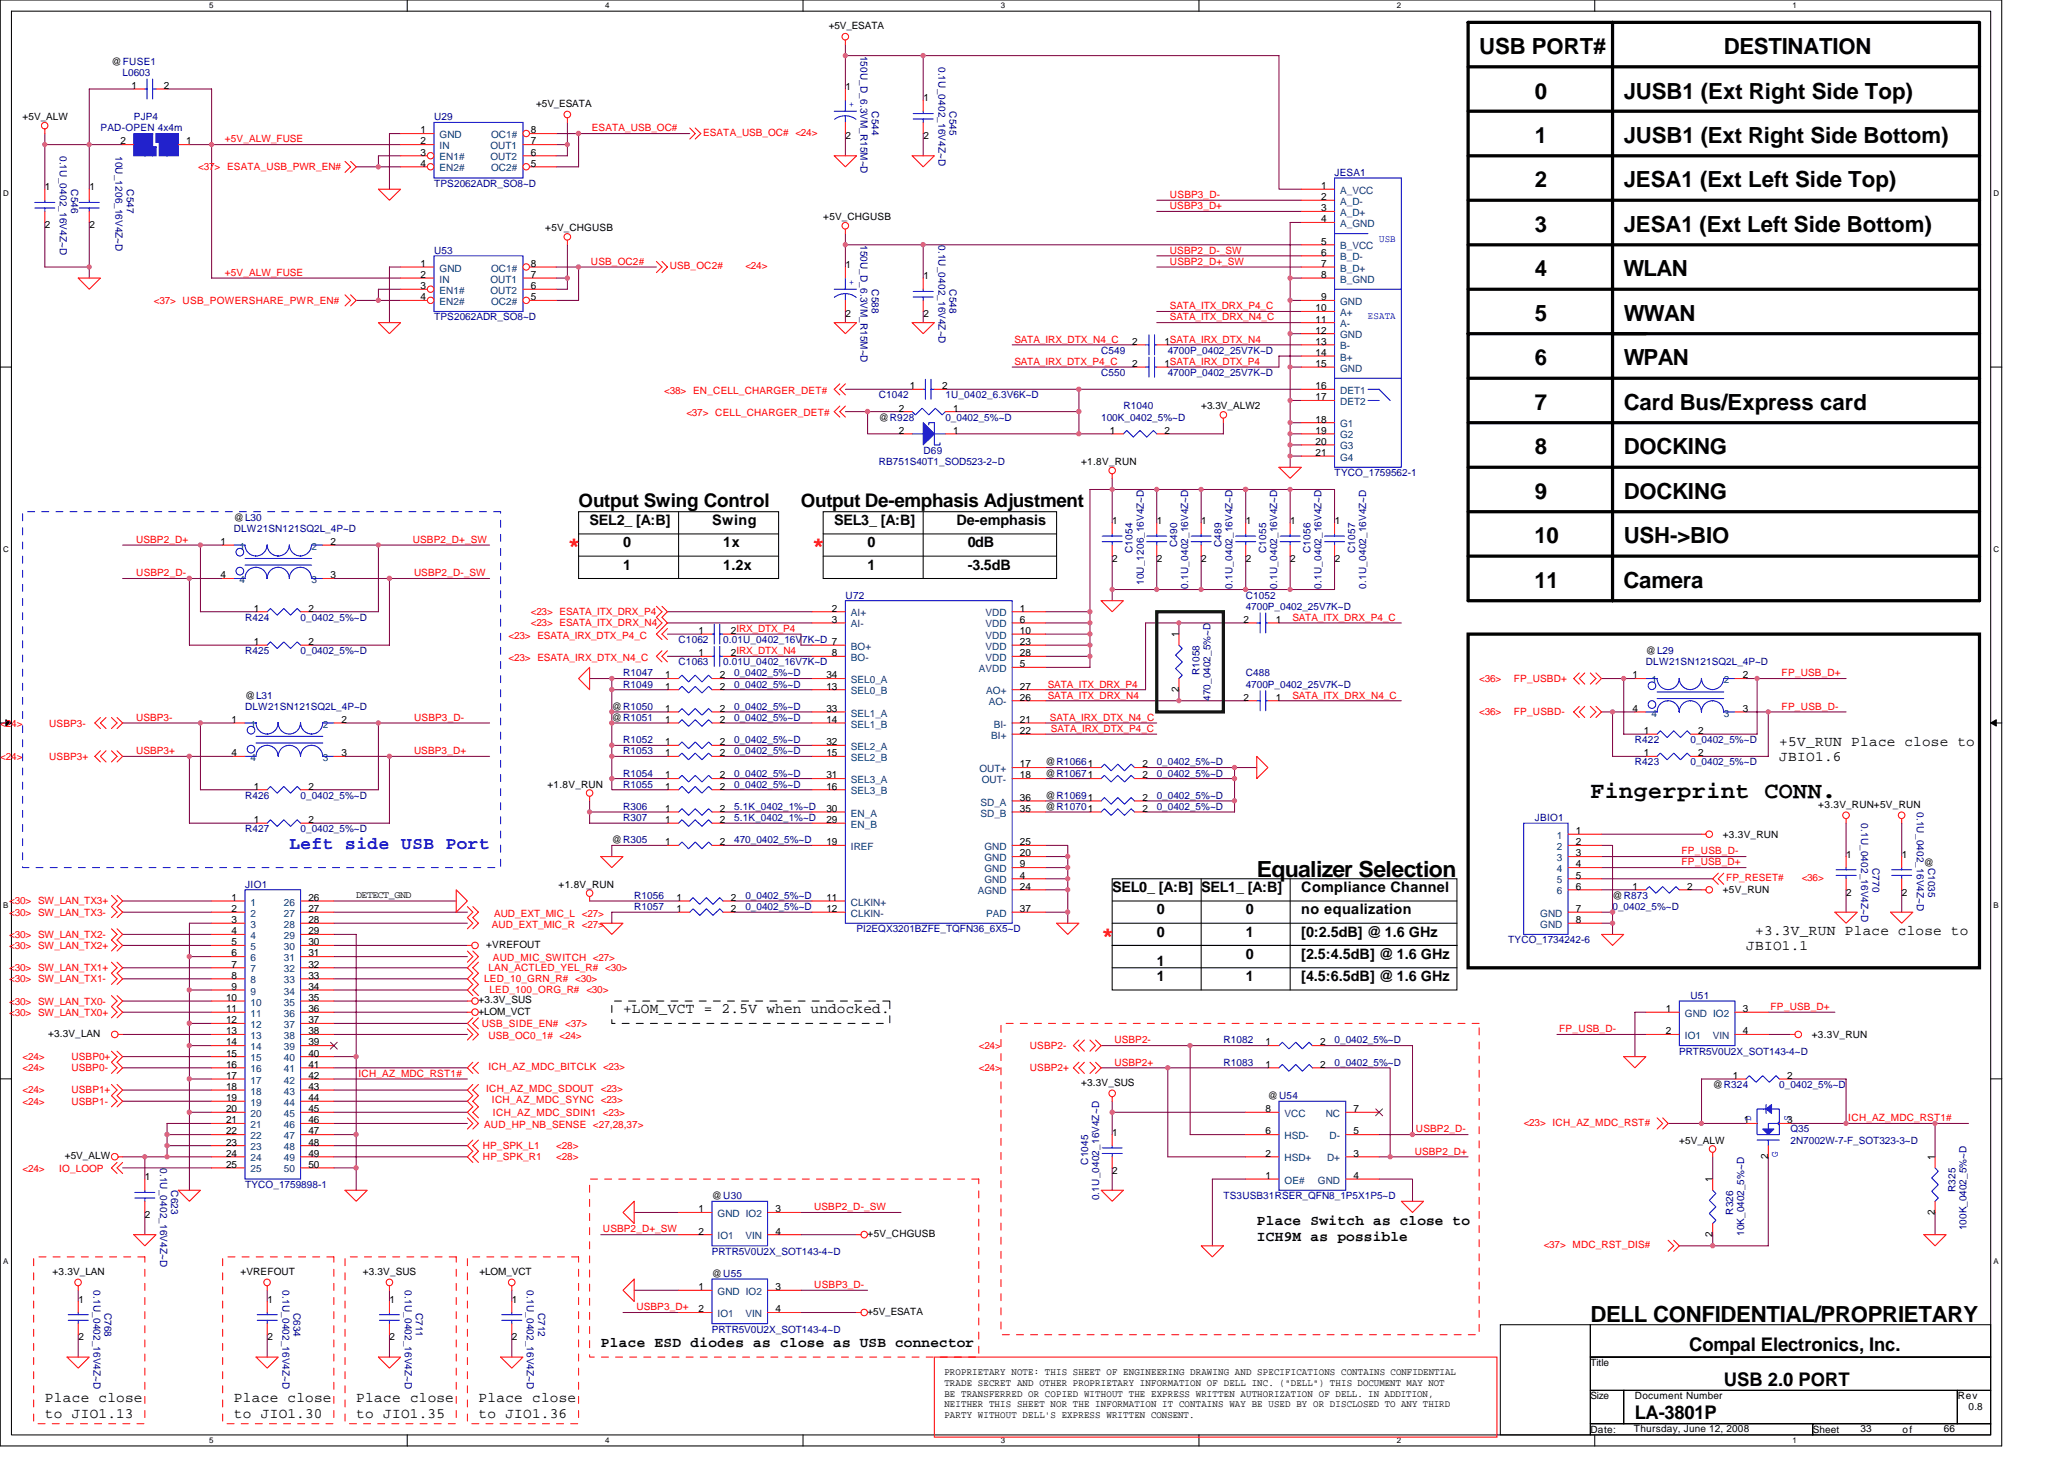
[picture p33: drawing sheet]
<svg xmlns="http://www.w3.org/2000/svg" width="297mm" height="210mm" viewBox="0 0 297 210" stroke-linecap="round" stroke-linejoin="round" font-family="sans-serif">
<defs><g id="words">
<text font-size="3.3" x="228.9" y="114.8">Fingerprint CONN.</text>
<g font-size="3.2">
<text x="212.9" y="7.8">USB PORT#</text>
<text x="248.1" y="7.8">DESTINATION</text>
<text x="220.9" y="14.2">0</text>
<text x="233.7" y="14.2">JUSB1 (Ext Right Side Top)</text>
<text x="220.9" y="20.6">1</text>
<text x="233.7" y="20.6">JUSB1 (Ext Right Side Bottom)</text>
<text x="220.9" y="27">2</text>
<text x="233.7" y="27">JESA1 (Ext Left Side Top)</text>
<text x="220.9" y="33.4">3</text>
<text x="233.7" y="33.4">JESA1 (Ext Left Side Bottom)</text>
<text x="220.9" y="39.8">4</text>
<text x="233.6" y="39.8">WLAN</text>
<text x="220.9" y="46.2">5</text>
<text x="233.7" y="46.2">WWAN</text>
<text x="220.9" y="52.6">6</text>
<text x="233.7" y="52.6">WPAN</text>
<text x="220.9" y="59">7</text>
<text x="233.7" y="59">Card Bus/Express card</text>
<text x="220.9" y="65.4">8</text>
<text x="233.7" y="65.4">DOCKING</text>
<text x="220.9" y="71.8">9</text>
<text x="233.7" y="71.8">DOCKING</text>
<text x="220.8" y="78.2">10</text>
<text x="233.7" y="78.2">USH-&gt;BIO</text>
<text x="220.8" y="84.6">11</text>
<text x="233.7" y="84.6">Camera</text>
<text x="180.9" y="126.2">Equalizer Selection</text>
<text x="228.9" y="190.2">DELL CONFIDENTIAL/PROPRIETARY</text>
</g>
<g font-size="3.2" fill="#f00">
<text x="81.7" y="79.5">*</text>
<text x="116.9" y="79.5">*</text>
<text x="158.5" y="135.5">*</text>
</g>
<g font-size="2.7">
<text x="83.3" y="72.9">Output Swing Control</text>
<text x="115.3" y="72.9">Output De-emphasis Adjustment</text>
<text x="243.1" y="194.4">Compal Electronics, Inc.</text>
<text x="248.1" y="199.3">USB 2.0 PORT</text>
<text x="235.3" y="204.2">LA-3801P</text>
</g>
<text font-size="2.5" fill="#00f" x="41.7" y="122.2">Left side USB Port</text>
<g font-size="2.1">
<text x="84.9" y="75.5">SEL2_ [A:B]</text>
<text x="102.5" y="75.5">Swing</text>
<text x="120.1" y="75.5">SEL3_ [A:B]</text>
<text x="137.7" y="75.5">De-emphasis</text>
<text x="89.7" y="78.7">0</text>
<text x="89.7" y="81.9">1</text>
<text x="104.1" y="81.9">1.2x</text>
<text x="104.1" y="78.7">1x</text>
<text x="124.9" y="81.9">1</text>
<text x="124.9" y="78.7">0</text>
<text x="139.3" y="78.7">0dB</text>
<text x="139.3" y="81.9">-3.5dB</text>
<text x="256.1" y="107.3">+5V_RUN Place close to</text>
<text x="256.1" y="109.5">JBIO1.6</text>
<text x="160.1" y="128.4">SEL0_ [A:B] SEL1_ [A:B]</text>
<text x="166.5" y="131.6">0</text>
<text x="179.3" y="131.6">0</text>
<text x="187.3" y="131.6">no equalization</text>
<text x="187.3" y="128.4">Compliance Channel</text>
<text x="166.5" y="134.7">0</text>
<text x="179.3" y="134.7">1</text>
<text x="179.3" y="137.9">0</text>
<text x="187.3" y="134.7">[0:2.5dB] @ 1.6 GHz</text>
<text x="187.3" y="137.9">[2.5:4.5dB] @ 1.6 GHz</text>
<text x="251.3" y="136.7">JBIO1.1</text>
<text x="252.6" y="134.5">+3.3V_RUN Place close to</text>
<text x="166.5" y="138.9">1</text>
<text x="166.5" y="141.2">1</text>
<text x="179.3" y="141.2">1</text>
<text x="187.3" y="141.2">[4.5:6.5dB] @ 1.6 GHz</text>
<text x="89.7" y="145.7">+LOM_VCT = 2.5V when undocked.</text>
<text x="180.9" y="176.2">Place Switch as close to</text>
<text x="180.9" y="178.5">ICH9M as possible</text>
<text x="86.5" y="193.8">Place ESD diodes as close as USB connector</text>
<text x="6.5" y="201.7">Place close</text>
<text x="6.5" y="203.9">to JIO1.13</text>
<text x="33.7" y="201.7">Place close</text>
<text x="33.7" y="203.9">to JIO1.30</text>
<text x="51.3" y="201.7">Place close</text>
<text x="51.3" y="203.9">to JIO1.35</text>
<text x="68.9" y="201.7">Place close</text>
<text x="68.9" y="203.9">to JIO1.36</text>
</g>
<g font-size="1.4">
<text x="119.3" y="4.2">+5V_ESATA</text>
<text x="16" y="9.3">@FUSE1</text>
<text x="3.3" y="17.3">+5V_ALW</text>
<text x="18.9" y="12.8">1</text>
<text x="23.6" y="12.8">2</text>
<text x="77.2" y="15.4">+5V_ESATA</text>
<text x="121.7" y="13">1</text>
<text x="132.9" y="14.6">1</text>
<text x="17.3" y="20.8">2</text>
<text x="26.8" y="20.8">1</text>
<text x="60.5" y="19.2">1</text>
<text x="60.5" y="20.8">2</text>
<text x="60.5" y="22.4">3</text>
<text x="60.5" y="24">4</text>
<text x="76.4" y="20.8">7</text>
<text x="76.4" y="22.4">6</text>
<text x="76.4" y="19.2">8</text>
<text x="76.4" y="24">5</text>
<text x="121.7" y="20">2</text>
<text x="132.9" y="20">2</text>
<text x="6.5" y="27.4">1</text>
<text x="12.9" y="27.4">1</text>
<text x="190.1" y="27.2">1</text>
<text x="190.1" y="28.8">2</text>
<text x="6.5" y="32.8">2</text>
<text x="12.9" y="32.8">2</text>
<text x="78.5" y="33.3">+5V_CHGUSB</text>
<text x="118.5" y="31.7">+5V_CHGUSB</text>
<text x="190.1" y="30.4">3</text>
<text x="190.1" y="32">4</text>
<text x="190.1" y="35.2">5</text>
<text x="60.5" y="38.4">1</text>
<text x="60.5" y="40">2</text>
<text x="60.5" y="41.6">3</text>
<text x="76.4" y="40">7</text>
<text x="76.4" y="41.6">6</text>
<text x="76.4" y="38.4">8</text>
<text x="121.7" y="38.6">1</text>
<text x="132.9" y="40.2">1</text>
<text x="190.1" y="36.8">6</text>
<text x="190.1" y="38.4">7</text>
<text x="190.1" y="40">8</text>
<text x="60.5" y="43.2">4</text>
<text x="76.4" y="43.2">5</text>
<text x="121.7" y="45.6">2</text>
<text x="132.9" y="45.6">2</text>
<text x="189.3" y="44.8">10</text>
<text x="189.3" y="46.4">11</text>
<text x="189.3" y="48">12</text>
<text x="190.1" y="43.2">9</text>
<text x="162.9" y="52.8">2</text>
<text x="162.9" y="49.6">2</text>
<text x="167.6" y="52.8">1SATA_IRX_DTX_P4</text>
<text x="167.6" y="49.6">1SATA_IRX_DTX_N4</text>
<text x="189.3" y="49.6">13</text>
<text x="189.3" y="51.2">14</text>
<text x="189.3" y="52.8">15</text>
<text x="129.3" y="59.2">2</text>
<text x="130.9" y="56">1</text>
<text x="135.6" y="56">2</text>
<text x="137.2" y="59.2">1</text>
<text x="172.9" y="58.9">+3.3V_ALW2</text>
<text x="189.3" y="56">16</text>
<text x="189.3" y="57.6">17</text>
<text x="126.5" y="60.5">@R928</text>
<text x="129.3" y="62.4">2</text>
<text x="137.2" y="62.4">1</text>
<text x="159.7" y="62.4">1</text>
<text x="167.6" y="62.4">2</text>
<text x="189.3" y="60.8">18</text>
<text x="189.3" y="62.4">19</text>
<text x="189.3" y="64">20</text>
<text x="189.3" y="65.6">21</text>
<text x="155.6" y="66.9">+1.8V_RUN</text>
<text x="33.7" y="74.9">@L30</text>
<text x="160.1" y="75.4">1</text>
<text x="166.5" y="75.4">1</text>
<text x="172.9" y="75.4">1</text>
<text x="179.3" y="75.4">1</text>
<text x="185.7" y="75.4">1</text>
<text x="192.1" y="75.4">1</text>
<text x="31.7" y="78.4">1</text>
<text x="31.7" y="83.2">4</text>
<text x="47.6" y="83.2">3</text>
<text x="47.6" y="78.4">2</text>
<text x="160.1" y="80.8">2</text>
<text x="166.5" y="80.8">2</text>
<text x="172.9" y="80.8">2</text>
<text x="179.3" y="80.8">2</text>
<text x="185.7" y="80.8">2</text>
<text x="192.1" y="80.8">2</text>
<text x="36.5" y="88">1</text>
<text x="44.4" y="88">2</text>
<text x="119.7" y="88">2</text>
<text x="119.7" y="89.6">3</text>
<text x="146.8" y="88">1</text>
<text x="146.8" y="89.6">6</text>
<text x="178.9" y="89.6">2</text>
<text x="183.6" y="89.6">1</text>
<text x="36.5" y="92.8">1</text>
<text x="44.4" y="92.8">2</text>
<text x="100.5" y="91.2">1</text>
<text x="100.5" y="94.4">1</text>
<text x="105.2" y="91.2">2IRX_DTX_P4</text>
<text x="105.2" y="94.4">2IRX_DTX_N4</text>
<text x="119.7" y="94.4">8</text>
<text x="146.8" y="91.2">10</text>
<text x="146.8" y="92.8">23</text>
<text x="146.8" y="94.4">28</text>
<text x="146.8" y="96">5</text>
<text x="169.6" y="91.7" transform="rotate(-90 169.6 91.7)">1</text>
<text x="236.9" y="94.1">@L29</text>
<text x="35.3" y="100.5">@L31</text>
<text x="95.7" y="97.6">1</text>
<text x="95.7" y="99.2">1</text>
<text x="103.6" y="97.6">2</text>
<text x="103.6" y="99.2">2</text>
<text x="118.9" y="97.6">34</text>
<text x="118.9" y="99.2">13</text>
<text x="146.8" y="100.8">26</text>
<text x="146.8" y="99.2">27</text>
<text x="169.6" y="99.5" transform="rotate(-90 169.6 99.5)">2</text>
<text x="178.9" y="100.8">2</text>
<text x="183.6" y="100.8">1</text>
<text x="234.9" y="97.6">1</text>
<text x="250.8" y="97.6">2</text>
<text x="33.3" y="104">1</text>
<text x="49.2" y="104">2</text>
<text x="88" y="102.1">@R1050</text>
<text x="88" y="103.7">@R1051</text>
<text x="95.7" y="102.4">1</text>
<text x="95.7" y="107.2">1</text>
<text x="95.7" y="104">1</text>
<text x="103.6" y="102.4">2</text>
<text x="103.6" y="107.2">2</text>
<text x="103.6" y="104">2</text>
<text x="118.9" y="102.4">33</text>
<text x="118.9" y="104">14</text>
<text x="118.9" y="107.2">32</text>
<text x="146.8" y="104">21</text>
<text x="146.8" y="105.6">22</text>
<text x="234.9" y="102.4">4</text>
<text x="236.6" y="105.6">1</text>
<text x="244.4" y="105.6">2</text>
<text x="250.8" y="102.4">3</text>
<text x="33.3" y="108.8">4</text>
<text x="36.5" y="113.6">1</text>
<text x="44.4" y="113.6">2</text>
<text x="49.2" y="108.8">3</text>
<text x="78.8" y="113.3">+1.8V_RUN</text>
<text x="95.7" y="108.8">1</text>
<text x="95.7" y="112">1</text>
<text x="95.7" y="113.6">1</text>
<text x="103.6" y="108.8">2</text>
<text x="103.6" y="112">2</text>
<text x="103.6" y="113.6">2</text>
<text x="118.9" y="108.8">15</text>
<text x="118.9" y="113.6">16</text>
<text x="118.9" y="112">31</text>
<text x="146.8" y="110.4">17</text>
<text x="146.8" y="112">18</text>
<text x="150.5" y="111.7">@R10671</text>
<text x="150.5" y="110.1">@R10661</text>
<text x="164.4" y="112">2</text>
<text x="164.4" y="110.4">2</text>
<text x="236.6" y="108.8">1</text>
<text x="244.4" y="108.8">2</text>
<text x="36.5" y="118.4">1</text>
<text x="44.4" y="118.4">2</text>
<text x="95.7" y="118.4">1</text>
<text x="95.7" y="116.8">1</text>
<text x="103.6" y="118.4">2</text>
<text x="103.6" y="116.8">2</text>
<text x="118.9" y="118.4">29</text>
<text x="118.9" y="116.8">30</text>
<text x="146.8" y="115.2">36</text>
<text x="146.8" y="116.8">35</text>
<text x="150.5" y="116.5">@R10701</text>
<text x="150.5" y="114.9">@R10691</text>
<text x="164.4" y="116.8">2</text>
<text x="164.4" y="115.2">2</text>
<text x="226.8" y="120">1</text>
<text x="261.7" y="116.2">+3.3V_RUN+5V_RUN</text>
<text x="88" y="121.3">@R305</text>
<text x="95.7" y="121.6">1</text>
<text x="103.6" y="121.6">2</text>
<text x="118.9" y="121.6">19</text>
<text x="146.8" y="124.8">9</text>
<text x="146.8" y="123.2">20</text>
<text x="146.8" y="121.6">25</text>
<text x="226.8" y="121.6">2</text>
<text x="226.8" y="123.2">3</text>
<text x="226.8" y="124.8">4</text>
<text x="247.9" y="120.5">+3.3V_RUN</text>
<text x="265.7" y="123.4">1</text>
<text x="273.7" y="123.4">1</text>
<text x="276.9" y="124.5">@</text>
<text x="33.3" y="129.6">1</text>
<text x="33.3" y="131.2">2</text>
<text x="44.4" y="129.6">26</text>
<text x="44.4" y="131.2">27</text>
<text x="51.3" y="129.2">DETECT_GND</text>
<text x="80.4" y="127.7">+1.8V_RUN</text>
<text x="97.3" y="131.2">1</text>
<text x="97.3" y="129.6">1</text>
<text x="105.2" y="131.2">2</text>
<text x="105.2" y="129.6">2</text>
<text x="118.9" y="129.6">11</text>
<text x="118.9" y="131.2">12</text>
<text x="146.8" y="128">24</text>
<text x="146.8" y="131.2">37</text>
<text x="146.8" y="126.4">4</text>
<text x="226.8" y="126.4">5</text>
<text x="226.8" y="128">6</text>
<text x="226.8" y="131.2">7</text>
<text x="232.1" y="129.3">@R873</text>
<text x="234.9" y="128">1</text>
<text x="242.8" y="128">2</text>
<text x="247.9" y="128.5">+5V_RUN</text>
<text x="265.7" y="128.8">2</text>
<text x="273.7" y="128.8">2</text>
<text x="33.3" y="132.8">3</text>
<text x="33.3" y="134.4">4</text>
<text x="33.3" y="136">5</text>
<text x="33.3" y="137.6">6</text>
<text x="44.4" y="132.8">28</text>
<text x="44.4" y="134.4">29</text>
<text x="44.4" y="136">30</text>
<text x="44.4" y="137.6">31</text>
<text x="70" y="136.4">+VREFOUT</text>
<text x="226.8" y="132.8">8</text>
<text x="32.5" y="144">10</text>
<text x="33.3" y="139.2">7</text>
<text x="33.3" y="140.8">8</text>
<text x="33.3" y="142.4">9</text>
<text x="44.4" y="139.2">32</text>
<text x="44.4" y="140.8">33</text>
<text x="44.4" y="142.4">34</text>
<text x="44.4" y="144">35</text>
<text x="6.9" y="149.2">+3.3V_LAN</text>
<text x="32.5" y="145.6">11</text>
<text x="32.5" y="147.2">12</text>
<text x="32.5" y="148.8">13</text>
<text x="44.4" y="145.6">36</text>
<text x="44.4" y="147.2">37</text>
<text x="44.4" y="148.8">38</text>
<text x="68.9" y="144.4">+3.3V_SUS</text>
<text x="68.9" y="146">+LOM_VCT</text>
<text x="239.8" y="145.6">1</text>
<text x="239.8" y="148.8">2</text>
<text x="250.8" y="145.6">3</text>
<text x="250.8" y="148.8">4</text>
<text x="260.7" y="149.3">+3.3V_RUN</text>
<text x="32.5" y="150.4">14</text>
<text x="32.5" y="152">15</text>
<text x="32.5" y="153.6">16</text>
<text x="32.5" y="155.2">17</text>
<text x="44.4" y="150.4">39</text>
<text x="44.4" y="152">40</text>
<text x="44.4" y="153.6">41</text>
<text x="44.4" y="155.2">42</text>
<text x="182.1" y="150.4">1</text>
<text x="182.1" y="153.6">1</text>
<text x="190" y="150.4">2</text>
<text x="190" y="153.6">2</text>
<text x="249.4" y="155.2">1</text>
<text x="257.2" y="155.2">2</text>
<text x="32.5" y="156.8">18</text>
<text x="32.5" y="158.4">19</text>
<text x="32.5" y="160">20</text>
<text x="32.5" y="161.6">21</text>
<text x="44.4" y="156.8">43</text>
<text x="44.4" y="158.4">44</text>
<text x="44.4" y="160">45</text>
<text x="44.4" y="161.6">46</text>
<text x="155.6" y="156.2">+3.3V_SUS</text>
<text x="182.1" y="160">8</text>
<text x="182.5" y="158.1">@U54</text>
<text x="194.8" y="160">7</text>
<text x="246.5" y="156.5">@R324</text>
<text x="250.9" y="161.6">1</text>
<text x="257.2" y="161.6">3</text>
<text x="9.3" y="166.8">+5V_ALW</text>
<text x="32.5" y="163.2">22</text>
<text x="32.5" y="164.8">23</text>
<text x="32.5" y="166.4">24</text>
<text x="32.5" y="168">25</text>
<text x="44.4" y="163.2">47</text>
<text x="44.4" y="164.8">48</text>
<text x="44.4" y="166.4">49</text>
<text x="44.4" y="168">50</text>
<text x="160.1" y="163.4">1</text>
<text x="182.1" y="163.2">6</text>
<text x="182.1" y="166.4">2</text>
<text x="194.8" y="163.2">5</text>
<text x="194.8" y="166.4">3</text>
<text x="241.7" y="164.5">+5V_ALW</text>
<text x="254.5" y="166.8" transform="rotate(-90 254.5 166.8)">2</text>
<text x="278.5" y="166.9" transform="rotate(-90 278.5 166.9)">1</text>
<text x="20.9" y="169.8">1</text>
<text x="102.5" y="172.5">@U30</text>
<text x="160.1" y="168.8">2</text>
<text x="182.1" y="169.6">1</text>
<text x="194.8" y="169.6">4</text>
<text x="246.5" y="170.1" transform="rotate(-90 246.5 170.1)">1</text>
<text x="20.9" y="175.2">2</text>
<text x="100.5" y="174.4">1</text>
<text x="100.5" y="177.6">2</text>
<text x="111.6" y="177.6">4</text>
<text x="111.6" y="174.4">3</text>
<text x="124.9" y="178">+5V_CHGUSB</text>
<text x="246.5" y="177.9" transform="rotate(-90 246.5 177.9)">2</text>
<text x="278.5" y="174.8" transform="rotate(-90 278.5 174.8)">2</text>
<text x="7.6" y="183.4">+3.3V_LAN</text>
<text x="34.6" y="183.4">+VREFOUT</text>
<text x="52.2" y="183.4">+3.3V_SUS</text>
<text x="69" y="183.4">+LOM_VCT</text>
<text x="100.5" y="185.6">1</text>
<text x="102.5" y="183.7">@U55</text>
<text x="111.6" y="185.6">3</text>
<text x="11.3" y="187.4">1</text>
<text x="38.5" y="187.4">1</text>
<text x="56.1" y="187.4">1</text>
<text x="73.7" y="187.4">1</text>
<text x="100.5" y="188.8">2</text>
<text x="111.6" y="188.8">4</text>
<text x="124.9" y="189.2">+5V_ESATA</text>
<text x="11.3" y="192.8">2</text>
<text x="38.5" y="192.8">2</text>
<text x="56.1" y="192.8">2</text>
<text x="73.7" y="192.8">2</text>
<text x="135.9" y="197.8">PROPRIETARY NOTE: THIS SHEET OF ENGINEERING DRAWING AND SPECIFICATIONS CONTAINS CONFIDENTIAL</text>
<text x="228.9" y="196.5">Title</text>
<text x="135.9" y="199.4">TRADE SECRET AND OTHER PROPRIETARY INFORMATION OF DELL INC. (&quot;DELL&quot;) THIS DOCUMENT MAY NOT</text>
<text x="135.9" y="200.9">BE TRANSFERRED OR COPIED WITHOUT THE EXPRESS WRITTEN AUTHORIZATION OF DELL. IN ADDITION,</text>
<text x="135.9" y="202.5">NEITHER THIS SHEET NOR THE INFORMATION IT CONTAINS WAY BE USED BY OR DISCLOSED TO ANY THIRD</text>
<text x="228.9" y="201.3">Size</text>
<text x="235.3" y="201.3">Document Number</text>
<text x="281.7" y="201.3">Rev</text>
<text x="283.3" y="202.9">0.8</text>
<text x="135.9" y="204">PARTY WITHOUT DELL'S EXPRESS WRITTEN CONSENT.</text>
<text x="228.9" y="206.1">Date:</text>
<text x="235.1" y="206">Thursday, June 12, 2008</text>
<text x="260.9" y="206.1">Sheet</text>
<text x="267.8" y="206">33</text>
<text x="273.8" y="206.1">of</text>
<text x="279.8" y="206">66</text>
</g>
<g font-size="1.4" fill="#000080">
<text x="17.6" y="10.9">L0603</text>
<text x="123.8" y="8" transform="rotate(90 123.8 8)">150U_D_6.3VM_R15M~D</text>
<text x="135.1" y="9.6" transform="rotate(90 135.1 9.6)">0.1U_0402_16V4Z~D</text>
<text x="19.3" y="17.3">PJP4</text>
<text x="62.5" y="17.3">U29</text>
<text x="125.5" y="16" transform="rotate(90 125.5 16)">C544</text>
<text x="136.6" y="16" transform="rotate(90 136.6 16)">C545</text>
<text x="8.6" y="22.4" transform="rotate(90 8.6 22.4)">0.1U_0402_16V4Z~D</text>
<text x="14.5" y="18.9">PAD-OPEN 4x4m</text>
<text x="16.6" y="22.4" transform="rotate(90 16.6 22.4)">10U_1206_16V4Z~D</text>
<text x="10.2" y="27.2" transform="rotate(90 10.2 27.2)">C546</text>
<text x="18.2" y="27.2" transform="rotate(90 18.2 27.2)">C547</text>
<text x="62.5" y="26.9">TPS2062ADR_SO8~D</text>
<text x="192.1" y="25.3">JESA1</text>
<text x="123.8" y="35.2" transform="rotate(90 123.8 35.2)">150U_D_6.3VM_R15M~D</text>
<text x="135.1" y="35.2" transform="rotate(90 135.1 35.2)">0.1U_0402_16V4Z~D</text>
<text x="62.5" y="36.5">U53</text>
<text x="125.5" y="41.6" transform="rotate(90 125.5 41.6)">C588</text>
<text x="136.6" y="41.6" transform="rotate(90 136.6 41.6)">C548</text>
<text x="62.5" y="46.1">TPS2062ADR_SO8~D</text>
<text x="158.5" y="50.9">C549</text>
<text x="168.1" y="50.9">4700P_0402_25V7K~D</text>
<text x="126.5" y="57.3">C1042</text>
<text x="136.1" y="57.3">1U_0402_6.3V6K~D</text>
<text x="158.5" y="54.1">C550</text>
<text x="161.7" y="58.9">R1040</text>
<text x="168.1" y="54.1">4700P_0402_25V7K~D</text>
<text x="132.9" y="65.3">D69</text>
<text x="136.1" y="60.5">0_0402_5%~D</text>
<text x="158.5" y="60.5">100K_0402_5%~D</text>
<text x="126.5" y="66.9">RB751S40T1_SOD523-2~D</text>
<text x="192.1" y="68.5">TYCO_1759562-1</text>
<text x="33.7" y="76.5">DLW21SN121SQ2L_4P~D</text>
<text x="163" y="79.5" transform="rotate(-90 163 79.5)">C1054</text>
<text x="169.4" y="78.7" transform="rotate(-90 169.4 78.7)">C490</text>
<text x="175.8" y="78.7" transform="rotate(-90 175.8 78.7)">C489</text>
<text x="182.2" y="79.5" transform="rotate(-90 182.2 79.5)">C1055</text>
<text x="188.6" y="79.5" transform="rotate(-90 188.6 79.5)">C1056</text>
<text x="195" y="79.5" transform="rotate(-90 195 79.5)">C1057</text>
<text x="35.3" y="89.3">R424</text>
<text x="43.3" y="89.3">0_0402_5%~D</text>
<text x="121.7" y="86.1">U72</text>
<text x="164.6" y="84.2" transform="rotate(-90 164.6 84.2)">10U_1206_16V4Z~D</text>
<text x="171" y="84.7" transform="rotate(-90 171 84.7)">0.1U_0402_16V4Z~D</text>
<text x="177.4" y="84.7" transform="rotate(-90 177.4 84.7)">0.1U_0402_16V4Z~D</text>
<text x="179.3" y="86.1">C1052</text>
<text x="179.3" y="87.7">4700P_0402_25V7K~D</text>
<text x="183.8" y="84.7" transform="rotate(-90 183.8 84.7)">0.1U_0402_16V4Z~D</text>
<text x="190.2" y="84.7" transform="rotate(-90 190.2 84.7)">0.1U_0402_16V4Z~D</text>
<text x="196.6" y="84.7" transform="rotate(-90 196.6 84.7)">0.1U_0402_16V4Z~D</text>
<text x="35.3" y="94.1">R425</text>
<text x="43.3" y="94.1">0_0402_5%~D</text>
<text x="97.7" y="92.5">C1062</text>
<text x="97.7" y="95.7">C1063</text>
<text x="104.1" y="92.5">0.01U_0402_16V7K~D 7</text>
<text x="104.1" y="95.7">0.01U_0402_16V7K~D</text>
<text x="236.9" y="95.7">DLW21SN121SQ2L_4P~D</text>
<text x="89.7" y="97.3">R1047</text>
<text x="89.7" y="98.9">R1049</text>
<text x="105.7" y="97.3">0_0402_5%~D</text>
<text x="105.7" y="98.9">0_0402_5%~D</text>
<text x="172.6" y="97.1" transform="rotate(-90 172.6 97.1)">R1058</text>
<text x="174.2" y="100.8" transform="rotate(-90 174.2 100.8)">470_0402_5%~D</text>
<text x="179.3" y="97.3">C488</text>
<text x="179.3" y="98.9">4700P_0402_25V7K~D</text>
<text x="35.3" y="102.1">DLW21SN121SQ2L_4P~D</text>
<text x="89.7" y="106.9">R1052</text>
<text x="105.7" y="102.1">0_0402_5%~D</text>
<text x="105.7" y="106.9">0_0402_5%~D</text>
<text x="105.7" y="103.7">0_0402_5%~D</text>
<text x="235.3" y="106.9">R422</text>
<text x="243.3" y="106.9">0_0402_5%~D</text>
<text x="89.7" y="108.5">R1053</text>
<text x="89.7" y="111.7">R1054</text>
<text x="89.7" y="113.3">R1055</text>
<text x="105.7" y="108.5">0_0402_5%~D</text>
<text x="105.7" y="111.7">0_0402_5%~D</text>
<text x="105.7" y="113.3">0_0402_5%~D</text>
<text x="166.5" y="111.7">0_0402_5%~D</text>
<text x="166.5" y="110.1">0_0402_5%~D</text>
<text x="235.3" y="110.1">R423</text>
<text x="243.3" y="110.1">0_0402_5%~D</text>
<text x="35.3" y="119.7">R427</text>
<text x="35.3" y="114.9">R426</text>
<text x="43.3" y="119.7">0_0402_5%~D</text>
<text x="43.3" y="114.9">0_0402_5%~D</text>
<text x="89.7" y="118.1">R307</text>
<text x="89.7" y="116.5">R306</text>
<text x="105.7" y="118.1">5.1K_0402_1%~D</text>
<text x="105.7" y="116.5">5.1K_0402_1%~D</text>
<text x="166.5" y="116.5">0_0402_5%~D</text>
<text x="166.5" y="114.9">0_0402_5%~D</text>
<text x="220.9" y="118.1">JBIO1</text>
<text x="267.9" y="118.4" transform="rotate(90 267.9 118.4)">0.1U_0402_16V4Z~D</text>
<text x="275.9" y="116.8" transform="rotate(90 275.9 116.8)">0.1U_0402_16V4Z~D</text>
<text x="105.7" y="121.3">470_0402_5%~D</text>
<text x="269.5" y="124.8" transform="rotate(90 269.5 124.8)">C770</text>
<text x="277.5" y="124.8" transform="rotate(90 277.5 124.8)">C1035</text>
<text x="35.3" y="127.7">JIO1</text>
<text x="91.3" y="130.9">R1057</text>
<text x="91.3" y="129.3">R1056</text>
<text x="107.3" y="130.9">0_0402_5%~D</text>
<text x="107.3" y="129.3">0_0402_5%~D</text>
<text x="232.1" y="130.9">0_0402_5%~D</text>
<text x="123.3" y="134.1">PI2EQX3201BZFE_TQFN36_6X5~D</text>
<text x="217" y="135.7">TYCO_1734242-6</text>
<text x="243.3" y="143.7">U51</text>
<text x="176.1" y="150.1">R1082</text>
<text x="176.1" y="153.3">R1083</text>
<text x="192.1" y="150.1">0_0402_5%~D</text>
<text x="192.1" y="153.3">0_0402_5%~D</text>
<text x="241.7" y="151.7">PRTR5V0U2X_SOT143-4~D</text>
<text x="256.1" y="156.5">0_0402_5%~D</text>
<text x="156.6" y="167.6" transform="rotate(-90 156.6 167.6)">C1045</text>
<text x="257.7" y="162.9">Q35</text>
<text x="257.7" y="164.5">2N7002W-7-F_SOT323-3~D</text>
<text x="23" y="168" transform="rotate(90 23 168)">0.1U_0402_16V4Z~D</text>
<text x="24.6" y="171.2" transform="rotate(90 24.6 171.2)">C623</text>
<text x="35.3" y="170.9">TYCO_1759898-1</text>
<text x="158.2" y="172.7" transform="rotate(-90 158.2 172.7)">0.1U_0402_16V4Z~D</text>
<text x="176.1" y="172.5">TS3USB31RSER_QFN8_1P5X1P5~D</text>
<text x="281.4" y="171.6" transform="rotate(-90 281.4 171.6)">R325</text>
<text x="249.4" y="174.8" transform="rotate(-90 249.4 174.8)">R326</text>
<text x="251" y="177.8" transform="rotate(-90 251 177.8)">10K_0402_5%~D</text>
<text x="283" y="177" transform="rotate(-90 283 177)">100K_0402_5%~D</text>
<text x="13.4" y="185.6" transform="rotate(90 13.4 185.6)">0.1U_0402_16V4Z~D</text>
<text x="40.6" y="185.6" transform="rotate(90 40.6 185.6)">0.1U_0402_16V4Z~D</text>
<text x="58.2" y="185.6" transform="rotate(90 58.2 185.6)">0.1U_0402_16V4Z~D</text>
<text x="75.8" y="185.6" transform="rotate(90 75.8 185.6)">0.1U_0402_16V4Z~D</text>
<text x="102.5" y="180.5">PRTR5V0U2X_SOT143-4~D</text>
<text x="15" y="188.8" transform="rotate(90 15 188.8)">C768</text>
<text x="42.2" y="188.8" transform="rotate(90 42.2 188.8)">C634</text>
<text x="59.8" y="188.8" transform="rotate(90 59.8 188.8)">C711</text>
<text x="77.4" y="188.8" transform="rotate(90 77.4 188.8)">C712</text>
<text x="102.5" y="191.7">PRTR5V0U2X_SOT143-4~D</text>
</g>
<g font-size="1.4" fill="#00f">
<text x="122.1" y="15.4">+</text>
<text x="198.5" y="34.8">USB</text>
<text x="122.1" y="41">+</text>
<text x="196.9" y="46">ESATA</text>
<text x="252" y="161.3" transform="rotate(-90 252 161.3)">D</text>
<text x="257.6" y="161.3" transform="rotate(-90 257.6 161.3)">S</text>
<text x="255.9" y="166.4" transform="rotate(-90 255.9 166.4)">G</text>
</g>
<g font-size="1.4" fill="#f00">
<text x="32.4" y="20.5">+5V_ALW_FUSE</text>
<text x="85.2" y="18.9">ESATA_USB_OC#</text>
<text x="101.2" y="19.5">ESATA_USB_OC# &lt;24&gt;</text>
<text x="28.5" y="24.5">&lt;37&gt; ESATA_USB_PWR_EN#</text>
<text x="168.4" y="28.5">USBP3_D-</text>
<text x="168.4" y="30.1">USBP3_D+</text>
<text x="32.4" y="39.7">+5V_ALW_FUSE</text>
<text x="85" y="38.1">USB_OC2#</text>
<text x="96.4" y="38.7">USB_OC2#</text>
<text x="107.3" y="38.7">&lt;24&gt;</text>
<text x="168.4" y="36.5">USBP2_D-_SW</text>
<text x="168.4" y="38.1">USBP2_D+_SW</text>
<text x="22.1" y="43.7">&lt;37&gt; USB_POWERSHARE_PWR_EN#</text>
<text x="168.4" y="44.5">SATA_ITX_DRX_P4_C</text>
<text x="168.4" y="46.1">SATA_ITX_DRX_N4_C</text>
<text x="146" y="49.3">SATA_IRX_DTX_N4_C</text>
<text x="146" y="52.5">SATA_IRX_DTX_P4_C</text>
<text x="95.6" y="56.7">&lt;38&gt; EN_CELL_CHARGER_DET#</text>
<text x="98.8" y="59.9">&lt;37&gt; CELL_CHARGER_DET#</text>
<text x="19.6" y="82.9">USBP2_D-</text>
<text x="19.6" y="78.1">USBP2_D+</text>
<text x="59.4" y="78.1">USBP2_D+_SW</text>
<text x="59.6" y="82.9">USBP2_D-_SW</text>
<text x="76.4" y="88.5">&lt;23&gt; ESATA_ITX_DRX_P4</text>
<text x="186" y="89.3">SATA_ITX_DRX_P4_C</text>
<text x="73.2" y="91.9">&lt;23&gt; ESATA_IRX_DTX_P4_C</text>
<text x="73.2" y="95.1">&lt;23&gt; ESATA_IRX_DTX_N4_C</text>
<text x="76.4" y="90.1">&lt;23&gt; ESATA_ITX_DRX_N4</text>
<text x="150.8" y="98.9">SATA_ITX_DRX_P4</text>
<text x="150.8" y="100.5">SATA_ITX_DRX_N4</text>
<text x="186" y="100.5">SATA_ITX_DRX_N4_C</text>
<text x="212.9" y="98.1">&lt;36&gt;</text>
<text x="217.8" y="98.1">FP_USBD+</text>
<text x="256.4" y="97.3">FP_USB_D+</text>
<text x="0" y="104.5">&lt;24&gt;</text>
<text x="7.1" y="104.5">USBP3-</text>
<text x="19.6" y="103.7">USBP3-</text>
<text x="59.6" y="103.7">USBP3_D-</text>
<text x="151.1" y="103.7">SATA_IRX_DTX_N4_C</text>
<text x="151.3" y="105.3">SATA_IRX_DTX_P4_C</text>
<text x="212.9" y="102.9">&lt;36&gt;</text>
<text x="217.8" y="102.9">FP_USBD-</text>
<text x="256.4" y="102.1">FP_USB_D-</text>
<text x="0" y="109.3">&lt;24&gt;</text>
<text x="7.1" y="109.3">USBP3+</text>
<text x="19.6" y="108.5">USBP3+</text>
<text x="59.6" y="108.5">USBP3_D+</text>
<text x="242" y="124.5">FP_USB_D+</text>
<text x="242" y="122.9">FP_USB_D-</text>
<text x="1.3" y="130.1">&lt;30&gt; SW_LAN_TX3+</text>
<text x="1.3" y="131.7">&lt;30&gt; SW_LAN_TX3-</text>
<text x="71.1" y="131.9">AUD_EXT_MIC_L &lt;27&gt;</text>
<text x="248.4" y="126.7">FP_RESET#</text>
<text x="259.3" y="126.7">&lt;36&gt;</text>
<text x="1.3" y="134.9">&lt;30&gt; SW_LAN_TX2-</text>
<text x="1.3" y="136.5">&lt;30&gt; SW_LAN_TX2+</text>
<text x="70.8" y="133.5">AUD_EXT_MIC_R &lt;27&gt;</text>
<text x="1.3" y="141.3">&lt;30&gt; SW_LAN_TX1-</text>
<text x="1.3" y="139.7">&lt;30&gt; SW_LAN_TX1+</text>
<text x="69.7" y="141.3">LED_10_GRN_R# &lt;30&gt;</text>
<text x="70.3" y="139.7">LAN_ACTLED_YEL_R# &lt;30&gt;</text>
<text x="70.5" y="142.9">LED_100_ORG_R# &lt;30&gt;</text>
<text x="70.9" y="138.3">AUD_MIC_SWITCH &lt;27&gt;</text>
<text x="1.3" y="146.1">&lt;30&gt; SW_LAN_TX0+</text>
<text x="1.3" y="144.5">&lt;30&gt; SW_LAN_TX0-</text>
<text x="69.3" y="147.7">USB_SIDE_EN# &lt;37&gt;</text>
<text x="70.3" y="149.5">USB_OC0_1# &lt;24&gt;</text>
<text x="224.4" y="148.5">FP_USB_D-</text>
<text x="254.8" y="145.3">FP_USB_D+</text>
<text x="3.3" y="152.5">&lt;24&gt;</text>
<text x="3.3" y="154.1">&lt;24&gt;</text>
<text x="10.3" y="152.5">USBP0+</text>
<text x="10.3" y="154.1">USBP0-</text>
<text x="51.6" y="154.9">ICH_AZ_MDC_RST1#</text>
<text x="70.3" y="154">ICH_AZ_MDC_BITCLK &lt;23&gt;</text>
<text x="140.9" y="150.9">&lt;24&gt;</text>
<text x="140.9" y="154.1">&lt;24&gt;</text>
<text x="148.2" y="150.9">USBP2-</text>
<text x="148.2" y="154.1">USBP2+</text>
<text x="160.4" y="150.1">USBP2-</text>
<text x="160.4" y="153.3">USBP2+</text>
<text x="3.3" y="157.3">&lt;24&gt;</text>
<text x="3.3" y="158.9">&lt;24&gt;</text>
<text x="10.3" y="157.3">USBP1+</text>
<text x="10.3" y="158.9">USBP1-</text>
<text x="70" y="157.2">ICH_AZ_MDC_SDOUT &lt;23&gt;</text>
<text x="70.8" y="158.7">ICH_AZ_MDC_SYNC &lt;23&gt;</text>
<text x="70.9" y="160.5">ICH_AZ_MDC_SDIN1 &lt;23&gt;</text>
<text x="219.3" y="162">&lt;23&gt; ICH_AZ_MDC_RST#</text>
<text x="266" y="161.3">ICH_AZ_MDC_RST1#</text>
<text x="69.5" y="165.3">HP_SPK_L1</text>
<text x="69.5" y="166.9">HP_SPK_R1</text>
<text x="69.7" y="162.3">AUD_HP_NB_SENSE &lt;27,28,37&gt;</text>
<text x="80" y="165.3">&lt;28&gt;</text>
<text x="80" y="166.9">&lt;28&gt;</text>
<text x="203.6" y="166.1">USBP2_D+</text>
<text x="203.7" y="162.9">USBP2_D-</text>
<text x="3.3" y="168.7">&lt;24&gt;</text>
<text x="8.5" y="168.7">IO_LOOP</text>
<text x="86.8" y="177.3">USBP2_D+_SW</text>
<text x="117.2" y="174.1">USBP2_D-_SW</text>
<text x="222.2" y="179.6">&lt;37&gt; MDC_RST_DIS#</text>
<text x="117.2" y="185.3">USBP3_D-</text>
<text x="91.6" y="188.5">USBP3_D+</text>
</g>
<g font-size="1.4" fill="#004080">
<text x="63.3" y="19.9">GND</text>
<text x="63.3" y="21.5">IN</text>
<text x="63.3" y="23.1">EN1#</text>
<text x="70.6" y="21.5">OUT1</text>
<text x="70.6" y="23.1">OUT2</text>
<text x="70.7" y="19.9">OC1#</text>
<text x="63.3" y="24.7">EN2#</text>
<text x="70.7" y="24.7">OC2#</text>
<text x="192.9" y="27.9">A_VCC</text>
<text x="192.9" y="29.5">A_D-</text>
<text x="192.9" y="31.1">A_D+</text>
<text x="192.9" y="32.7">A_GND</text>
<text x="192.9" y="35.9">B_VCC</text>
<text x="63.3" y="39.1">GND</text>
<text x="63.3" y="40.7">IN</text>
<text x="70.6" y="40.7">OUT1</text>
<text x="70.7" y="39.1">OC1#</text>
<text x="192.9" y="37.5">B_D-</text>
<text x="192.9" y="39.1">B_D+</text>
<text x="192.9" y="40.7">B_GND</text>
<text x="63.3" y="42.3">EN1#</text>
<text x="63.3" y="43.9">EN2#</text>
<text x="70.6" y="42.3">OUT2</text>
<text x="70.7" y="43.9">OC2#</text>
<text x="192.9" y="43.9">GND</text>
<text x="192.9" y="45.5">A+</text>
<text x="192.9" y="47.1">A-</text>
<text x="192.9" y="48.7">GND</text>
<text x="192.9" y="50.3">B-</text>
<text x="192.9" y="51.9">B+</text>
<text x="192.9" y="53.5">GND</text>
<text x="192.9" y="56.7">DET1</text>
<text x="192.9" y="58.3">DET2</text>
<text x="192.9" y="61.5">G1</text>
<text x="192.9" y="63.1">G2</text>
<text x="192.9" y="64.7">G3</text>
<text x="192.9" y="66.3">G4</text>
<text x="34.5" y="79.1">1</text>
<text x="34.5" y="83.9">4</text>
<text x="44.8" y="83.9">3</text>
<text x="44.8" y="79.1">2</text>
<text x="122.5" y="88.7">AI+</text>
<text x="141.8" y="88.7">VDD</text>
<text x="122.5" y="90.3">AI-</text>
<text x="122.5" y="93.5">BO+</text>
<text x="122.5" y="95.1">BO-</text>
<text x="141.8" y="90.3">VDD</text>
<text x="141.8" y="91.9">VDD</text>
<text x="141.8" y="93.5">VDD</text>
<text x="141.8" y="95.1">VDD</text>
<text x="122.5" y="98.3">SEL0_A</text>
<text x="122.5" y="99.9">SEL0_B</text>
<text x="140.9" y="96.7">AVDD</text>
<text x="141.9" y="99.9">AO+</text>
<text x="142.3" y="101.5">AO-</text>
<text x="237.7" y="98.3">1</text>
<text x="248.1" y="98.3">2</text>
<text x="36.1" y="104.7">1</text>
<text x="46.4" y="104.7">2</text>
<text x="122.5" y="103.1">SEL1_A</text>
<text x="122.5" y="104.7">SEL1_B</text>
<text x="122.5" y="107.9">SEL2_A</text>
<text x="142.7" y="106.3">BI+</text>
<text x="143" y="104.7">BI-</text>
<text x="237.7" y="103.1">4</text>
<text x="248.1" y="103.1">3</text>
<text x="36.1" y="109.5">4</text>
<text x="46.4" y="109.5">3</text>
<text x="122.5" y="109.5">SEL2_B</text>
<text x="122.5" y="112.7">SEL3_A</text>
<text x="140.9" y="111.1">OUT+</text>
<text x="141.3" y="112.7">OUT-</text>
<text x="122.5" y="119.1">EN_B</text>
<text x="122.5" y="117.5">EN_A</text>
<text x="122.5" y="114.3">SEL3_B</text>
<text x="141.1" y="115.9">SD_A</text>
<text x="141.1" y="117.5">SD_B</text>
<text x="122.5" y="122.3">IREF</text>
<text x="141.7" y="125.5">GND</text>
<text x="141.7" y="123.9">GND</text>
<text x="141.7" y="122.3">GND</text>
<text x="224.1" y="120.7">1</text>
<text x="224.1" y="122.3">2</text>
<text x="224.1" y="123.9">3</text>
<text x="224.1" y="125.5">4</text>
<text x="36.1" y="130.3">1</text>
<text x="36.1" y="131.9">2</text>
<text x="40.8" y="130.3">26</text>
<text x="40.8" y="131.9">27</text>
<text x="122.5" y="130.3">CLKIN+</text>
<text x="122.5" y="131.9">CLKIN-</text>
<text x="140.7" y="128.7">AGND</text>
<text x="141.7" y="127.1">GND</text>
<text x="141.9" y="131.9">PAD</text>
<text x="221.7" y="131.9">GND</text>
<text x="224.1" y="127.1">5</text>
<text x="224.1" y="128.7">6</text>
<text x="36.1" y="133.5">3</text>
<text x="36.1" y="135.1">4</text>
<text x="36.1" y="136.7">5</text>
<text x="40.8" y="133.5">28</text>
<text x="40.8" y="135.1">29</text>
<text x="40.8" y="136.7">30</text>
<text x="221.7" y="133.5">GND</text>
<text x="36.1" y="138.3">6</text>
<text x="36.1" y="139.9">7</text>
<text x="36.1" y="141.5">8</text>
<text x="36.1" y="143.1">9</text>
<text x="40.8" y="138.3">31</text>
<text x="40.8" y="139.9">32</text>
<text x="40.8" y="141.5">33</text>
<text x="40.8" y="143.1">34</text>
<text x="36.1" y="144.7">10</text>
<text x="36.1" y="146.3">11</text>
<text x="36.1" y="147.9">12</text>
<text x="36.1" y="149.5">13</text>
<text x="40.8" y="144.7">35</text>
<text x="40.8" y="146.3">36</text>
<text x="40.8" y="147.9">37</text>
<text x="40.8" y="149.5">38</text>
<text x="242.5" y="146.3">GND IO2</text>
<text x="242.5" y="149.5">IO1</text>
<text x="246.5" y="149.5">VIN</text>
<text x="36.1" y="151.1">14</text>
<text x="36.1" y="152.7">15</text>
<text x="36.1" y="154.3">16</text>
<text x="36.1" y="155.9">17</text>
<text x="40.8" y="151.1">39</text>
<text x="40.8" y="152.7">40</text>
<text x="40.8" y="154.3">41</text>
<text x="40.8" y="155.9">42</text>
<text x="36.1" y="157.5">18</text>
<text x="36.1" y="159.1">19</text>
<text x="36.1" y="160.7">20</text>
<text x="40.8" y="157.5">43</text>
<text x="40.8" y="159.1">44</text>
<text x="40.8" y="160.7">45</text>
<text x="184.9" y="160.7">VCC</text>
<text x="190.8" y="160.7">NC</text>
<text x="36.1" y="162.3">21</text>
<text x="36.1" y="163.9">22</text>
<text x="36.1" y="165.5">23</text>
<text x="36.1" y="167.1">24</text>
<text x="40.8" y="162.3">46</text>
<text x="40.8" y="163.9">47</text>
<text x="40.8" y="165.5">48</text>
<text x="40.8" y="167.1">49</text>
<text x="184.9" y="163.9">HSD-</text>
<text x="184.9" y="167.1">HSD+</text>
<text x="191" y="167.1">D+</text>
<text x="191.3" y="163.9">D-</text>
<text x="36.1" y="168.7">25</text>
<text x="40.8" y="168.7">50</text>
<text x="184.9" y="170.3">OE#</text>
<text x="189.7" y="170.3">GND</text>
<text x="103.3" y="175.1">GND IO2</text>
<text x="103.3" y="178.3">IO1</text>
<text x="107.3" y="178.3">VIN</text>
<text x="103.3" y="186.3">GND IO2</text>
<text x="103.3" y="189.5">IO1</text>
<text x="107.3" y="189.5">VIN</text>
</g>
<g font-size="1.1">
<text x="30.1" y="1.2">5</text>
<text x="87.1" y="1.2">4</text>
<text x="144" y="1.2">3</text>
<text x="201" y="1.2">2</text>
<text x="258" y="1.2">1</text>
<text x=".4" y="28.2">D</text>
<text x="286.9" y="28.2">D</text>
<text x=".4" y="79.4">C</text>
<text x="286.9" y="79.4">C</text>
<text x=".4" y="130.6">B</text>
<text x="286.9" y="130.6">B</text>
<text x=".4" y="181.8">A</text>
<text x="286.9" y="181.8">A</text>
<text x="30.1" y="207.6">5</text>
<text x="87.1" y="207.6">4</text>
<text x="144" y="207.6">3</text>
<text x="201" y="207.6">2</text>
<text x="258" y="207.6">1</text>
</g>
</g></defs>
<path d="M0 0h288.1v208h-288.1zM1.6 1.6h284.9v204.8h-284.9z" fill="none" stroke="#000" stroke-width=".15"/>
<g fill="#fff">
<path d="M30.1 .2h.6v1.2h-.6z"/>
<path d="M30.1 206.6h.6v1.3h-.6z"/>
</g>
<path d="M58.6 0v1.6M58.6 206.4v1.6" fill="none" stroke="#000" stroke-width=".15"/>
<g fill="#fff">
<path d="M87.1 .2h.6v1.2h-.6z"/>
<path d="M87.1 206.6h.6v1.3h-.6z"/>
</g>
<path d="M115.6 0v1.6M115.6 206.4v1.6" fill="none" stroke="#000" stroke-width=".15"/>
<g fill="#fff">
<path d="M144 .2h.6v1.2h-.6z"/>
<path d="M144 206.6h.6v1.3h-.6z"/>
</g>
<path d="M172.5 0v1.6M172.5 206.4v1.6" fill="none" stroke="#000" stroke-width=".15"/>
<g fill="#fff">
<path d="M201 .2h.6v1.2h-.6z"/>
<path d="M201 206.6h.6v1.3h-.6z"/>
</g>
<path d="M229.5 0v1.6M229.5 206.4v1.6" fill="none" stroke="#000" stroke-width=".15"/>
<g fill="#fff">
<path d="M258 .2h.6v1.2h-.6z"/>
<path d="M258 206.6h.6v1.3h-.6z"/>
<path d="M.4 27.2h.8v1.3h-.8z"/>
<path d="M286.9 27.2h.8v1.3h-.8z"/>
<path d="M.4 78.4h.8v1.3h-.8z"/>
<path d="M286.9 78.4h.8v1.3h-.8z"/>
</g>
<path d="M0 52.8h1.6M286.5 52.8h1.6" fill="none" stroke="#000" stroke-width=".15"/>
<g fill="#fff">
<path d="M.4 129.6h.8v1.3h-.8z"/>
<path d="M286.9 129.6h.7v1.3h-.7z"/>
</g>
<path d="M0 104h1.6M286.5 104h1.6" fill="none" stroke="#000" stroke-width=".15"/>
<path d="M.8 103.5l.8 .5-.8 .5zM286.5 104l.8-.5v1z" fill="#000" stroke="#000" stroke-width=".14"/>
<g fill="#fff">
<path d="M.4 180.8h.8v1.3h-.8z"/>
<path d="M286.9 180.8h.7v1.3h-.7z"/>
</g>
<g fill="none" stroke="#000" stroke-width=".15">
<path d="M83.3 73.6h28.8v9.6h-28.8zM83.3 76.8h28.8M97.7 73.6v9.6M118.5 73.6h33.6v9.6h-33.6zM118.5 76.8h33.6M132.9 73.6v9.6M83.3 80h28.8M118.5 80h33.6M160.1 126.4h49.6v16h-49.6zM160.1 136h49.6M160.1 132.8h49.6M160.1 139.2h49.6"/>
<path d="M160.1 129.6h49.6M172.9 126.4v16M185.7 126.4v16M0 155.2h1.6M286.5 155.2h1.6M215.9 190.6h13v15.8h-13zM228.9 190.6h57.6v4.6h-57.6zM228.9 195.2h57.6v4.8h-57.6zM228.9 204.8h32v1.6h-32zM228.9 200h4.8v4.8h-4.8zM233.7 200h48v4.8h-48zM260.9 204.8h25.6v1.6h-25.6z"/>
<path d="M281.7 200h4.8v4.8h-4.8z"/>
</g>
<g fill="none" stroke="#800040" stroke-width=".15">
<path d="M6.5 19.2v8M19.3 12.8h-6.5v14.4M24 12.8h6.5v27.2h27.2M57.7 19.2h-1.7v8M80 19.2h3.3v4.8h-3.3M81.7 17.6v4.8h-1.7M83.3 19.2h16M121.7 8h62.4v19.2h3.2M121.7 6.4v6.4M121.7 19.2v3.2M132.9 8v6.4M132.9 19.2v3.2"/>
<path d="M6.5 32v6.4h6.3M6.5 20.8h11.1M12.8 32v8M27.3 20.8h30.4M51.3 24h6.4M57.7 38.4h-1.7v8M57.7 22.4h-3.2v1.6M80 38.4h14.5M80 20.8h1.7M81.7 35.2v6.4h-1.7M83.3 38.4v4.8h-3.3M121.7 33.6v4.8"/>
<path d="M121.7 35.2h65.6M132.9 35.2v4.8M166.5 38.4h20.8M166.5 36.8h20.8M166.5 30.4h20.8M166.5 28.8h20.8M187.3 32h-1.6v20.8M51.3 43.2h6.4M57.7 41.6h-3.2v1.6M80 40h1.7M121.7 59.2h3.2v3.2h4.8M121.7 44.8v1.6"/>
<path d="M121.7 56h9.6M124.9 59.2h4.8M132.9 44.8v1.6M136.1 56h51.2M137.7 59.2h17.6M145.7 52.8h17.6M145.7 49.6h17.6M155.3 56v6.4M166.5 44.8h20.8M166.5 46.4h20.8M168.1 49.6h19.2M185.7 52.8v4.8h1.6"/>
<path d="M185.7 43.2h1.6M185.7 40h1.6M185.7 48h1.6M185.7 57.6v3.2M185.7 52.8h1.6M187.3 51.2h-3.2v1.6h-16M17.6 78.4h14.4M28.8 78.4v9.6h8M48 78.4h22.5M54.5 78.4v9.6h-9.7M137.7 62.4h22.4M160.1 68.8v6.4"/>
<path d="M166.5 70.4v4.8M172.9 70.4v4.8M176.1 60.8v1.6h-8M179.3 70.4v4.8M185.7 60.8v1.6h1.6M185.7 62.4v1.6h1.6M185.7 64v1.6h1.6M185.7 65.6v1.6M185.7 70.4v4.8M185.7 60.8h1.6M192.1 75.2v-4.8h-35.2v25.6h-6.4M17.6 83.2h14.4"/>
<path d="M27.3 83.2v9.6h9.5M48 83.2h22.5M56 83.2v9.6h-11.2M84.9 97.6h11.2M88.1 99.2v3.2h8M88.1 97.6v1.6h8M96.1 88h20.8M96.1 89.6h20.8M96.1 91.2h4.8M96.1 94.4h4.8M104.1 97.6h12.8M104.1 99.2h12.8"/>
<path d="M105.7 91.2h9.6v1.6h1.6M105.7 94.4h11.2M150.5 92.8h6.4M150.5 88h6.4M150.5 89.6h6.4M150.5 91.2h6.4M150.5 94.4h6.4M160.1 80v6.4M166.5 80v4.8M169.7 91.2v-1.6h-4.8v9.6h-14.4M169.7 99.2v1.6h-19.2M169.7 89.6h9.6"/>
<path d="M172.9 80v4.8M179.3 80v4.8M184.1 89.6h17.6M185.7 80v4.8M192.1 80v4.8h-32M230.5 97.6h4.8M233.7 97.6v8h3.2M251.3 97.6h14.4M252.9 97.6v8h-8M17.6 104h16.1M17.6 108.8h16.1M27.3 108.8v9.6h9.5"/>
<path d="M28.8 104v9.6h8M49.7 104h20.8M49.7 108.8h20.8M54.5 104v9.6h-9.7M56 108.8v9.6h-11.2M84.9 115.2v3.2h11.2M84.9 116.8h11.2M88.1 112v1.6h8M88.1 108.8v3.2h8M88.1 107.2v1.6h8M88.1 104v3.2h8M88.1 102.4v1.6h8"/>
<path d="M104.1 104h12.8M104.1 108.8h12.8M104.1 113.6h12.8M104.1 118.4h12.8M104.1 102.4h12.8M104.1 116.8h12.8M104.1 107.2h12.8M104.1 112h12.8M150.5 104h16M150.5 105.6h16M150.5 116.8h6.4M150.5 112h6.4"/>
<path d="M150.5 115.2h6.4M150.5 110.4h6.4M164.9 112h12.8M164.9 115.2h12.8M164.9 110.4h16M169.7 100.8h9.6M177.7 110.4v6.4h-12.8M184.1 100.8h17.6M230.5 102.4h4.8M232.1 102.4v6.4h4.8M251.3 102.4h14.4M254.5 102.4v6.4h-9.6"/>
<path d="M265.7 118.4v4.8M273.7 118.4v4.8M17.6 136h12.9M17.6 134.4h12.9M17.6 139.2h12.9M17.6 131.2h12.9M17.6 129.6h12.9M27.3 137.6h3.2M30.5 132.8h-3.2v9.6M48 134.4h3.3v36.8M48 132.8h19.3M48 136h19.3"/>
<path d="M48 139.2h19.3M48 137.6h19.3M48 131.2h19.3M48 129.6h17.7M84.9 129.6h12.8M96.1 121.6h-8v1.6M97.7 131.2h-9.6v1.6M104.1 121.6h12.8M105.7 131.2h11.2M105.7 129.6h11.2M150.5 121.6h3.2v1.6M150.5 123.2h3.2v1.6"/>
<path d="M150.5 124.8h3.2v1.6M150.5 126.4h3.2v1.6M150.5 128h3.2v3.2M150.5 131.2h3.2M153.7 131.2v1.6M230.5 121.6h1.6v9.6M230.5 132.8h1.6M230.5 131.2h1.6M230.5 126.4h16M230.5 124.8h20.8M230.5 123.2h20.8M230.5 128h4.8"/>
<path d="M230.5 120h14.4M232.1 131.2v3.2M243.3 128h1.6M265.7 128v3.2M273.7 128v3.2M17.6 145.6h12.9M17.6 148.8h12.9M17.6 152h12.9M17.6 140.8h12.9M17.6 144h12.9M17.6 156.8h12.9M17.6 158.4h12.9"/>
<path d="M17.6 153.6h12.9M27.3 142.4v4.8h3.2M27.3 155.2v4.8h3.2M27.3 155.2h3.2M27.3 147.2v8M27.3 142.4h3.2M27.3 150.4h3.2M48 145.6h19.3M48 148.8h19.3M48 155.2h19.3M48 152h3.3M48 140.8h19.3"/>
<path d="M48 142.4h19.3M48 144h19.3M48 147.2h19.3M48 156.8h19.3M48 158.4h19.3M48 153.6h19.3M158.5 150.4h12.8v12.8h8M158.5 153.6h24M160.1 158.4v4.8M168.1 153.6v12.8h11.2M171.3 150.4h11.2M190.5 153.6h9.6v12.8h-1.6"/>
<path d="M190.5 150.4h12.8v12.8M224.1 148.8h12.8M236.9 145.6h-1.6v6.4M249.7 155.2h-4.8v6.4h6.4M254.5 145.6h9.6M254.5 148.8h3.2M257.7 155.2h8v6.4M17.6 166.4h12.9M17.6 168h12.9M20.8 166.4v3.2M20.8 174.4v3.2M24 163.2h6.5"/>
<path d="M24 164.8h6.5M27.3 160v11.2M30.5 161.6h-6.5v4.8M48 161.6h19.3M48 166.4h19.3M48 163.2h3.3M48 164.8h19.3M48 168h3.3M48 160h19.3M86.5 177.6h11.2M91.3 174.4h6.4M115.3 177.6h8"/>
<path d="M115.3 174.4h14.4M160.1 160h19.2M160.1 168v3.2M179.3 169.6h-4.8v9.6M198.5 169.6h4.8v3.2M198.5 163.2h12.8M200.1 166.4h11.2M240.1 161.6h4.8M241.7 179.2h4.8M246.5 166.4v3.2M254.5 166.4v12.8h-8v-1.6M257.7 161.6h25.6"/>
<path d="M278.5 161.6v4.8M278.5 174.4v3.2M11.3 185.6v1.6M11.3 192v3.2M38.5 185.6v1.6M38.5 192v3.2M56 185.6v1.6M56 192v3.2M73.7 185.6v1.6M73.7 192v3.2M89.7 188.8h8M91.3 185.6h6.4"/>
<path d="M115.3 185.6h9.6M115.3 188.8h8"/>
</g>
<g fill="none" stroke="#f00" stroke-width=".15">
<path d="M6.5 18.6v.6M19.3 12.8h1.5M22.5 12.8h1.5M81.7 17v.6M99.3 18.4l.8 .8-.8 .8M100.1 18.4l.8 .8-.8 .8M121.7 5.8v.6M132.9 14.4v1.6M132.9 17.6v1.6M6.5 27.2v1.6M6.5 30.4v1.6M49.7 23.2l.8 .8-.8 .8"/>
<path d="M50.5 23.2l.8 .8-.8 .8M54.5 27.2h3.2l-1.7 1.6zM57.7 38.4h4.8M81.7 34.6v.6M94.5 37.6l.8 .8-.8 .8M95.3 37.6l.8 .8-.8 .8M120.1 22.4h3.2l-1.6 1.6zM121.7 33v.6M131.3 22.4h3.2l-1.6 1.6zM187.3 27.2h4.8M187.3 28.8h4.8M187.3 30.4h4.8"/>
<path d="M187.3 32h4.8M187.3 35.2h4.8M187.3 36.8h4.8M187.3 38.4h4.8M11.3 40h3.2l-1.7 1.6zM49.7 42.4l.8 .8-.8 .8M50.5 42.4l.8 .8-.8 .8M54.5 46.4h3.2l-1.7 1.6zM57.7 40h4.8M120.1 46.4h3.2l-1.6 1.6zM120.9 55.2l-.8 .8 .8 .8M120.9 58.4l-.8 .8 .8 .8"/>
<path d="M121.7 55.2l-.8 .8 .8 .8M121.7 58.4l-.8 .8 .8 .8M129.7 59.2h1.6M131.3 46.4h3.2l-1.6 1.6zM136.1 59.2h1.6M163.3 52.8h1.6M163.3 49.6h1.6M166.5 52.8h1.6M166.5 49.6h1.6M187.3 52.8h4.8M187.3 49.6h4.8M187.3 40h4.8"/>
<path d="M187.3 43.2h4.8M187.3 44.8h4.8M187.3 46.4h4.8M187.3 48h4.8M187.3 51.2h4.8M187.3 56h4.8M187.3 57.6h4.8M129.7 62.4h1.6M136.1 62.4h1.6M160.1 68.2v.6M160.1 62.4h1.6M166.5 62.4h1.6"/>
<path d="M172.9 75.2v1.6M172.9 78.4v1.6M176.1 60.2v.6M184.1 67.2h3.2l-1.6 1.6zM185.7 75.2v1.6M185.7 78.4v1.6M187.3 62.4h4.8M187.3 60.8h4.8M187.3 64h4.8M187.3 65.6h4.8M192.1 75.2v1.6M192.1 78.4v1.6"/>
<path d="M36.8 88h1.7M36.8 92.8h1.7M43.3 88h1.5M43.3 92.8h1.5M84.9 96v3.2l-1.6-1.6zM94.5 87.2l.8 .8-.8 .8 .8 .8-.8 .8M95.3 87.2l.8 .8-.8 .8 .8 .8-1.6 1.6 .8 .8M95.3 93.6l-.8 .8 .8 .8M96.1 93.6l-.8 .8 .8 .8M96.1 90.4l-.8 .8 .8 .8M96.1 97.6h1.6M102.5 97.6h1.6"/>
<path d="M116.9 97.6h4.8M116.9 88h4.8M116.9 92.8h4.8M116.9 89.6h4.8M116.9 99.2h4.8M116.9 94.4h4.8M145.7 88h4.8M145.7 92.8h4.8M145.7 89.6h4.8M145.7 99.2h4.8M145.7 91.2h4.8M145.7 94.4h4.8"/>
<path d="M145.7 96h4.8M158.5 86.4h3.2l-1.6 1.6zM227.3 96.8l-.8 .8 .8 .8M228.1 96.8l-.8 .8 .8 .8M228.9 96.8l.8 .8-.8 .8M229.7 96.8l.8 .8-.8 .8M235.3 97.6h1.6M249.7 97.6h1.6M14.5 108l-.9 .8 .9 .8M14.5 103.2l-.9 .8 .9 .8M15.3 108l-.8 .8 .8 .8M15.3 103.2l-.8 .8 .8 .8"/>
<path d="M16 108l.8 .8-.8 .8M16 103.2l.8 .8-.8 .8M16.8 108l.8 .8-.8 .8M16.8 103.2l.8 .8-.8 .8M33.7 108.8h1.6M33.7 104h1.6M48 108.8h1.7M48 104h1.7M84.9 114.6v.6M96.1 112h1.6M96.1 102.4h1.6M96.1 107.2h1.6"/>
<path d="M96.1 108.8h1.6M96.1 118.4h1.6M96.1 113.6h1.6M102.5 112h1.6M102.5 102.4h1.6M102.5 107.2h1.6M102.5 108.8h1.6M102.5 118.4h1.6M102.5 113.6h1.6M116.9 112h4.8M116.9 102.4h4.8M116.9 107.2h4.8"/>
<path d="M116.9 108.8h4.8M116.9 116.8h4.8M116.9 104h4.8M116.9 118.4h4.8M116.9 113.6h4.8M145.7 112h4.8M145.7 116.8h4.8M145.7 104h4.8M145.7 105.6h4.8M145.7 100.8h4.8M145.7 110.4h4.8M145.7 115.2h4.8"/>
<path d="M156.9 112h1.6M156.9 116.8h1.6M163.3 112h1.6M163.3 116.8h1.6M180.9 108.8l1.6 1.6-1.6 1.6zM227.3 101.6l-.8 .8 .8 .8M228.1 101.6l-.8 .8 .8 .8M228.9 101.6l.8 .8-.8 .8M229.7 101.6l.8 .8-.8 .8M235.3 102.4h1.6M236.9 108.8h1.6M243.3 108.8h1.6"/>
<path d="M249.7 102.4h1.6M265.7 117.8v.6M273.7 117.8v.6M16 128.8l.8 .8-.8 .8 .8 .8-.8 .8M16 133.6l.8 .8-.8 .8 .8 .8-.8 .8M16 138.4l.8 .8-.8 .8 .8 .8-.8 .8M16.8 128.8l.8 .8-.8 .8 .8 .8-.8 .8M16.8 133.6l.8 .8-.8 .8 .8 .8-.8 .8M16.8 138.4l.8 .8-.8 .8 .8 .8-.8 .8M30.5 136h4.8M30.5 129.6h4.8M30.5 131.2h4.8"/>
<path d="M30.5 132.8h4.8M30.5 134.4h4.8M30.5 137.6h4.8M30.5 139.2h4.8M43.3 136h4.7M43.3 129.6h4.7M43.3 131.2h4.7M43.3 132.8h4.7M43.3 134.4h4.7M43.3 137.6h4.7M43.3 139.2h4.7M65.7 128l1.6 1.6-1.6 1.6z"/>
<path d="M67.3 136h.6M67.3 130.4l.7 .8-.7 .8 .7 .8-.7 .8M67.3 136.8l.7 .8-.7 .8M68 130.4l.9 .8-.9 .8 .9 .8-.9 .8M68 136.8l.9 .8-1.6 1.6 .7 .8-.7 .8 .7 .8-.7 .8 .7 .8M68.9 138.4l-.9 .8 .9 .8-.9 .8 .9 .8-.9 .8 .9 .8M84.9 129v.6M86.5 123.2h3.2l-1.6 1.6zM86.5 132.8h3.2l-1.6 1.6zM96.1 121.6h1.6M102.5 121.6h1.6M116.9 129.6h4.8"/>
<path d="M116.9 131.2h4.8M116.9 121.6h4.8M145.7 128h4.8M145.7 131.2h4.8M145.7 126.4h4.8M145.7 124.8h4.8M145.7 123.2h4.8M145.7 121.6h4.8M152.1 132.8h3.2l-1.6 1.6zM230.5 134.4h3.2l-1.6 1.6zM244.9 120h.6M244.9 128h.6"/>
<path d="M247.3 125.6l-.8 .8 .8 .8M248.1 125.6l-.8 .8 .8 .8M264.1 131.2h3.2l-1.6 1.6zM265.7 123.2v1.6M265.7 126.4v1.6M272.1 131.2h3.2l-1.6 1.6zM16 143.2l.8 .8-.8 .8 .8 .8-.8 .8M16 151.2l.8 .8-.8 .8 .8 .8-.8 .8M16 156l.8 .8-.8 .8 .8 .8-.8 .8M16.8 143.2l.8 .8-.8 .8 .8 .8-.8 .8M16.8 151.2l.8 .8-.8 .8 .8 .8-.8 .8M16.8 156l.8 .8-.8 .8 .8 .8-.8 .8"/>
<path d="M17 148.8h.6M30.5 148.8h4.8M30.5 144h4.8M30.5 145.6h4.8M30.5 140.8h4.8M30.5 142.4h4.8M30.5 147.2h4.8M30.5 150.4h4.8M30.5 152h4.8M30.5 153.6h4.8M30.5 155.2h4.8M30.5 156.8h4.8"/>
<path d="M30.5 158.4h4.8M43.3 148.8h4.7M43.3 144h4.7M43.3 145.6h4.7M43.3 140.8h4.7M43.3 142.4h4.7M43.3 147.2h4.7M43.3 150.4h4.7M43.3 152h4.7M43.3 153.6h4.7M43.3 155.2h4.7M43.3 156.8h4.7"/>
<path d="M43.3 158.4h4.7M67.3 144h.6M67.3 145.6h.6M67.3 148l.7 .8-.7 .8M68 156l-.7 .8 .7 .8-.7 .8 .7 .8-.7 .8 1.6 1.6-.9 .8M68 152.8l-.7 .8 .7 .8M68 146.4l-.7 .8 1.6 1.6-.9 .8M68.9 156l-.9 .8 .9 .8-.9 .8 .9 .8-.9 .8 .9 .8M68.9 152.8l-.9 .8 .9 .8M68.9 146.4l-.9 .8 .9 .8M155.3 152.8l-.8 .8 .8 .8M155.3 149.6l-.8 .8 .8 .8"/>
<path d="M156.1 149.6l-.8 .8 .8 .8M156.1 152.8l-.8 .8 .8 .8M156.9 149.6l.8 .8-.8 .8M156.9 152.8l.8 .8-.8 .8M157.7 149.6l.8 .8-.8 .8M157.7 152.8l.8 .8-.8 .8M160.1 157.8v.6M233.7 152h3.2l-1.6 1.6zM236.9 148.8h4.8M236.9 145.6h4.8M249.7 148.8h4.8M249.7 145.6h4.8"/>
<path d="M257.7 148.8h.6M16.8 167.2l-.8 .8 .8 .8M17 166.4h.6M17.6 167.2l-.8 .8 .8 .8M19.3 177.6h3.2l-1.7 1.6zM20.8 169.6v1.6M20.8 172.8v1.6M25.7 171.2h3.1l-1.5 1.6zM30.5 166.4h4.8M30.5 161.6h4.8M30.5 160h4.8M30.5 163.2h4.8"/>
<path d="M30.5 164.8h4.8M30.5 168h4.8M43.3 166.4h4.7M43.3 161.6h4.7M43.3 160h4.7M43.3 163.2h4.7M43.3 164.8h4.7M43.3 168h4.7M49.7 171.2h3.1l-1.5 1.6zM67.3 160.8l.7 .8-.7 .8M68 164l-.7 .8 .7 .8-.7 .8 .7 .8M68.9 164l-.9 .8 .9 .8-.9 .8 .9 .8"/>
<path d="M91.3 172.8v3.2l-1.6-1.6zM123.3 177.6h.6M158.5 171.2h3.2l-1.6 1.6zM172.9 179.2h3.2l-1.6 1.6zM201.7 172.8h3.2l-1.6 1.6zM238.5 160.8l.8 .8-.8 .8M239.3 160.8l.8 .8-.8 .8M240.1 178.4l.8 .8-.8 .8M240.9 178.4l.8 .8-.8 .8M246.5 165.8v.6M251.3 161.6h1.6M254.5 164.8v1.6"/>
<path d="M256.1 161.6h1.6M276.9 177.6h3.2l-1.6 1.6zM278.5 166.4v1.6M278.5 172.8v1.6M9.6 195.2h3.2l-1.5 1.6zM11.3 185v.6M36.8 195.2h3.2l-1.5 1.6zM38.5 185v.6M54.5 195.2h3.2l-1.7 1.6zM56 185v.6M56 187.2v1.6M56 190.4v1.6"/>
<path d="M72 195.2h3.3l-1.6 1.6zM73.7 185v.6M91.3 184v3.2l-1.6-1.6zM97.7 188.8h4.8M97.7 185.6h4.8M110.5 188.8h4.8M110.5 185.6h4.8M123.3 188.8h.6M134.5 195.2h80.9v11.6h-80.9z"/>
<circle cx="6.4" cy="18.1" r=".47"/>
<circle cx="81.6" cy="16.5" r=".48"/>
<circle cx="121.7" cy="5.3" r=".48"/>
<circle cx="81.7" cy="34.1" r=".47"/>
<circle cx="121.7" cy="32.5" r=".48"/>
<circle cx="176.1" cy="59.7" r=".47"/>
<circle cx="160.1" cy="67.7" r=".47"/>
<circle cx="84.9" cy="114.1" r=".47"/>
<circle cx="265.7" cy="117.3" r=".48"/>
<circle cx="273.7" cy="117.3" r=".48"/>
<circle cx="68.4" cy="136" r=".47"/>
<circle cx="84.8" cy="128.5" r=".47"/>
<circle cx="246" cy="128" r=".47"/>
<circle cx="246" cy="120" r=".47"/>
<circle cx="16.5" cy="148.8" r=".47"/>
<circle cx="68.4" cy="145.6" r=".47"/>
<circle cx="68.4" cy="144" r=".47"/>
<circle cx="160.1" cy="157.3" r=".47"/>
<circle cx="258.8" cy="148.8" r=".47"/>
<circle cx="16.5" cy="166.4" r=".47"/>
<circle cx="124.4" cy="177.6" r=".47"/>
<circle cx="246.5" cy="165.3" r=".47"/>
<circle cx="11.2" cy="184.5" r=".47"/>
<circle cx="38.4" cy="184.5" r=".47"/>
<circle cx="56" cy="184.5" r=".47"/>
<circle cx="73.6" cy="184.5" r=".48"/>
<circle cx="124.4" cy="188.8" r=".47"/>
</g>
<g fill="none" stroke="#000" stroke-width=".47">
<path d="M211.3 16h73.6M211.3 9.6h73.6M232.1 3.2h52.8v83.2h-73.6v-83.2h20.8v83.2M211.3 35.2h73.6M211.3 28.8h73.6M211.3 22.4h73.6M211.3 48h73.6M211.3 41.6h73.6M211.3 54.4h73.6M211.3 60.8h73.6M211.3 67.2h73.6M211.3 73.6h73.6"/>
<path d="M211.3 91.2h73.6v48h-73.6zM211.3 80h73.6"/>
</g>
<path d="M144.1 147.2h68.8v44.8h-68.8zM84.9 169.6h56v25.6h-56zM4.8 180.8h16v24h-16zM32 180.8h16v24h-16zM49.7 180.8h16v24h-16zM67.3 180.8h16v24h-16z" fill="none" stroke="#f00" stroke-width=".14" stroke-dasharray="1 1 1 1 1 1 1 1"/>
<path d="M3.3 73.6h68.7v51.2h-68.7z" fill="none" stroke="#00f" stroke-width=".14" stroke-dasharray="1 1 1 1 1 1 1 1"/>
<path d="M88.1 144h40v3.2h-40z" fill="none" stroke="#000" stroke-width=".14" stroke-dasharray="1 1 1 1 1 1 1 1"/>
<path d="M166.5 88h9.6v14.4h-9.6z" fill="none" stroke="#004000" stroke-width=".47"/>
<g fill="none" stroke="#00f" stroke-width=".15">
<path d="M20.8 12.8h.4M21.2 11.4v2.8M22 12.8h.5M22 11.4v2.8M131.4 17.1h2.9M131.4 16.3h2.9M132.9 16v.3M132.9 17.1v.5M5 29.9h2.9M5 29.1h2.9M6.5 28.8v.3M6.5 29.9v.5"/>
<path d="M62.5 36.8h12.8v8h-12.8zM192.1 33.6h4.8M192.1 25.6h9.6v41.6h-9.6zM131.3 59.2l.4 .5 1-1 1 1 .9-1 1 1 .5-.5M164.9 52.8h.5M164.9 49.6h.5M165.4 48.2v2.9M165.4 51.4v2.9M166.2 52.8h.3M166.2 48.2v2.9M166.2 51.4v2.9M166.2 49.6h.3"/>
<path d="M192.1 41.6h9.6M192.1 54.4h9.6M196.9 56h1.6l1.6 1.6M196.9 57.6h1.6M131.3 62.4h1.6M133.7 61.1v-.3h.8v3.2h.8v-.3M134.5 62.4h1.6M161.7 62.4l.5-.5 .9 1 1-1 .9 1 1-1 .5 .5M171.4 77.9h2.9M171.4 77.1h2.9M172.9 76.8v.3M172.9 77.9v.5"/>
<path d="M184.2 77.9h2.9M184.2 77.1h2.9M185.7 76.8v.3M185.7 77.9v.5M190.6 77.9h2.9M190.6 77.1h2.9M192.1 76.8v.3M192.1 77.9v.5M38.5 88l.4-.5 1 1 .9-1 1 1 1-1 .5 .5M38.5 92.8l.4-.4 1 .9 .9-.9 1 .9 1-.9 .5 .4M97.7 97.6l.4-.5 1 1 1-1 .9 1 1-1 .5 .5M121.7 86.4h24v46.4h-24z"/>
<path d="M238.5 99.5h9.6M248 97.6a1.61 1.61 0 0 1-1.5 1.6 1.61 1.61 0 0 1-1.6-1.6 1.61 1.61 0 0 1-1.6 1.6 1.62 1.62 0 0 1-1.6-1.6 1.6 1.6 0 0 1-1.7 1.6 1.6 1.6 0 0 1-1.5-1.6h-1.6M248.1 97.6h1.6M35.3 104h1.5M35.3 108.8h1.5M36.8 104a1.59 1.59 0 0 0 1.7 1.6h-.1a1.61 1.61 0 0 0 1.6-1.6M36.8 108.8a1.57 1.57 0 0 1 1.7-1.6h-.1a1.59 1.59 0 0 1 1.6 1.6M36.8 105.9h9.7M36.8 106.9h9.7M40 104a1.6 1.6 0 0 0 1.6 1.6 1.6 1.6 0 0 0 1.6-1.6h.1a1.59 1.59 0 0 0 1.5 1.6 1.6 1.6 0 0 0 1.6-1.6M40 108.8a1.6 1.6 0 0 1 1.6-1.6 1.6 1.6 0 0 1 1.6 1.6 1.61 1.61 0 0 1 1.6-1.6 1.59 1.59 0 0 1 1.6 1.6M46.5 104h1.5"/>
<path d="M46.5 108.8h1.5M97.7 102.4l.4-.5 1 1 1-1 .9 1 1-1 .5 .5M97.7 107.2l.4-.5 1 1 1-1 .9 1 1-1 .5 .5M97.7 108.8l.4-.4 1 .9 1-.9 .9 .9 1-.9 .5 .4M97.7 118.4l.4-.5 1 1 1-1 .9 1 1-1 .5 .5M97.7 112l.4-.5 1 1 1-1 .9 1 1-1 .5 .5M97.7 113.6l.4-.5 1 1 1-1 .9 1 1-1 .5 .5M158.5 112l.4-.5 1 1 1-1 .9 1 1-1 .5 .5M158.5 116.8l.4-.4 1 .9 1-.9 .9 .9 1-.9 .5 .4M236.9 102.4h1.6M238.5 108.8l.4-.4 1 .9 1-.9 .9 .9 1-.9 .5 .4M238.5 102.4a1.57 1.57 0 0 1 1.5-1.6 1.59 1.59 0 0 1 1.7 1.6 1.57 1.57 0 0 1 1.6-1.6 1.58 1.58 0 0 1 1.6 1.6 1.57 1.57 0 0 1 1.6-1.6 1.58 1.58 0 0 1 1.5 1.6"/>
<path d="M238.5 100.5h9.6M248.1 102.4h1.6M35.3 128h8v41.6h-8zM97.7 121.6l.4-.5 1 1 1-1 .9 1 1-1 .5 .5M264.2 125.9h2.9M264.2 125.1h2.9M265.7 124.8v.3M265.7 125.9v.5M241.7 144h8v6.4h-8zM254.2 159.6h-1.3v3.6h3.2v-1.6h-1.6v.8M254.2 158.9v1.3M254.9 159.6h1.2v2v-.1h-.2v.3h.2"/>
<path d="M19.4 172.4h2.9M19.4 171.6h2.9M20.8 171.2v.4M20.8 172.4v.4M252.9 164h3.2M254.5 164v.8M278.5 168l.5 .5-1 1 1 .9-1 1 1 1-.5 .4M54.6 189.9h2.9M54.6 189.1h2.9M56 188.8v.3M56 189.9v.5M102.5 184h8v6.4h-8z"/>
<circle cx="237.7" cy="98.7" r=".55"/>
<circle cx="36.1" cy="105" r=".55"/>
<circle cx="36.1" cy="107.8" r=".55"/>
<circle cx="237.7" cy="101.4" r=".55"/>
</g>
<g fill="#00f" stroke="#00f" stroke-width=".15">
<path d="M253.7 162.4h1.6l-.8 .8z" fill-rule="evenodd"/>
<path d="M254.2 159.6l.7-.7v1.3z" fill-rule="evenodd"/>
<path d="M132.9 60.8l1.6 1.6-1.6 1.6z" fill-rule="evenodd"/>
</g>
<path d="M47.6 149.9l1 1M48.5 149.9l-1 1" fill="none" stroke="#804000" stroke-width=".14"/>
<circle cx="62" cy="41.6" r=".46" fill="#fff" stroke="#f00" stroke-width=".15"/>
<path d="M57.7 41.6h3.8" fill="none" stroke="#f00" stroke-width=".15"/>
<circle cx="62" cy="43.2" r=".46" fill="#fff" stroke="#f00" stroke-width=".15"/>
<path d="M57.7 43.2h3.8" fill="none" stroke="#f00" stroke-width=".15"/>
<circle cx="75.7" cy="38.4" r=".46" fill="#fff" stroke="#f00" stroke-width=".15"/>
<path d="M76.2 38.4h3.8M75.3 40h4.7M75.3 41.6h4.7" fill="none" stroke="#f00" stroke-width=".15"/>
<circle cx="75.7" cy="43.2" r=".46" fill="#fff" stroke="#f00" stroke-width=".15"/>
<g fill="none" stroke="#f00" stroke-width=".15">
<path d="M57.7 19.2h4.8M57.7 20.8h4.8M121.7 38.4v1.6M76.2 43.2h3.8M121.7 43.2v1.6M131.3 56h1.6M132.9 40v1.6M132.9 43.2v1.6M134.5 56h1.6M32 78.4h1.7M46.5 78.4h1.5M160.1 75.2v1.6"/>
<path d="M160.1 78.4v1.6M166.5 75.2v1.6M166.5 78.4v1.6M179.3 75.2v1.6M179.3 78.4v1.6M32 83.2h1.7M46.5 83.2h1.5M96.1 99.2h1.6M100.9 91.2h1.6M102.5 99.2h1.6M104.1 91.2h1.6M169.7 91.2v1.6"/>
<path d="M169.7 97.6v1.6M179.3 89.6h1.6M182.5 89.6h1.6M36.8 118.4h1.7M43.3 118.4h1.5M96.1 104h1.6M102.5 104h1.6M156.9 110.4h1.6M156.9 115.2h1.6M163.3 110.4h1.6M163.3 115.2h1.6M179.3 100.8h1.6"/>
<path d="M182.5 100.8h1.6M236.9 105.6h1.6M243.3 105.6h1.6M97.7 131.2h1.6M104.1 131.2h1.6M225.7 128h4.8M225.7 120h4.8M225.7 121.6h4.8M225.7 123.2h4.8M225.7 124.8h4.8M225.7 126.4h4.8M225.7 131.2h4.8"/>
<path d="M225.7 132.8h4.8M235.3 128h1.6M241.7 128h1.6M273.7 123.2v1.6M273.7 126.4v1.6M182.5 150.4h1.6M182.5 153.6h1.6M188.9 150.4h1.6M188.9 153.6h1.6M249.7 155.2h1.6M256.1 155.2h1.6M97.7 174.4h4.8"/>
<path d="M97.7 177.6h4.8M110.5 174.4h4.8M110.5 177.6h4.8M160.1 163.2v1.6M160.1 166.4v1.6M179.3 160h4.8M179.3 163.2h4.8M179.3 169.6h4.8M179.3 166.4h4.8M193.7 160h4.8M193.7 163.2h4.8M193.7 169.6h4.8"/>
<path d="M193.7 166.4h4.8M246.5 169.6v1.6M246.5 176v1.6M38.5 187.2v1.6M38.5 190.4v1.6M73.7 187.2v1.6M73.7 190.4v1.6"/>
</g>
<g fill="none" stroke="#00f" stroke-width=".15">
<path d="M62.5 17.6h12.8v8h-12.8zM120.1 41.6h3.2M120.1 42.8a2.58 2.58 0 0 1 3.1 0M121.7 40v1.6M121.7 42.2v1M131.4 42.7h2.9M131.4 41.9h2.9M132.9 41.6v.3M132.9 42.7v.5M132.9 56h.3M133.2 54.6v2.8M134 56h.5"/>
<path d="M134 54.6v2.8M33.7 78.4h1.6M35.3 78.4a1.59 1.59 0 0 0 1.5 1.6 1.61 1.61 0 0 0 1.6-1.6M38.5 78.4a1.59 1.59 0 0 0 1.5 1.6 1.61 1.61 0 0 0 1.6-1.6M41.7 78.4a1.58 1.58 0 0 0 1.6 1.6h-.1a1.63 1.63 0 0 0 1.6-1.6M44.8 78.4h1.7M158.6 77.9h2.9M158.6 77.1h2.9M160.1 76.8v.3M160.1 77.9v.5M165 77.9h2.9M165 77.1h2.9"/>
<path d="M166.5 76.8v.3M166.5 77.9v.5M177.8 77.9h2.9M177.8 77.1h2.9M179.3 76.8v.3M179.3 77.9v.5M35.3 80.3h9.5M35.3 81.3h9.5M38.4 83.2a1.59 1.59 0 0 0-1.6-1.6 1.57 1.57 0 0 0-1.5 1.6h-1.6M38.5 83.2a1.57 1.57 0 0 1 1.5-1.6 1.59 1.59 0 0 1 1.6 1.6M41.7 83.2a1.57 1.57 0 0 1 1.6-1.6h-.1a1.58 1.58 0 0 1 1.6 1.6M44.8 83.2h1.7"/>
<path d="M97.7 99.2l.4-.5 1 1 1-1 .9 1 1-1 .5 .5M102.5 91.2h.3M102.8 89.8v2.9M103.6 91.2h.5M103.6 89.8v2.9M169.7 92.8l.5 .5-1 1 1 .9-1 1 1 .9-.5 .5M180.9 89.6h.5M181.4 88.2v2.9M181.4 99.4v2.9M182.2 89.6h.3M182.2 88.2v2.9M182.2 99.4v2.9"/>
<path d="M38.5 118.4l.4-.5 1 1 .9-1 1 1 1-1 .5 .5M97.7 104l.4-.5 1 1 1-1 .9 1 1-1 .5 .5M158.5 110.4l.4-.5 1 1 1-1 .9 1 1-1 .5 .5M158.5 115.2l.4-.5 1 1 1-1 .9 1 1-1 .5 .5M180.9 100.8h.5M182.2 100.8h.3M219.3 118.4h6.4v16h-6.4zM238.5 105.6l.4-.5 1 1 1-1 .9 1 1-1 .5 .5M99.3 131.2l.4-.5 1 1 1-1 .9 1 1-1 .5 .5M236.9 128l.5-.4 .9 .9 1-.9 .9 .9 1-.9 .5 .4M272.2 125.9h2.9M272.2 125.1h2.9"/>
<path d="M273.7 124.8v.3M273.7 125.9v.5M184.1 158.4h9.6v12.8h-9.6zM184.1 150.4l.4-.5 1 1 1-1 .9 1 1-1 .5 .5M184.1 153.6l.4-.5 1 1 1-1 .9 1 1-1 .5 .5M251.3 155.2l.5-.5 .9 1 1-1 .9 1 1-1 .5 .5M102.5 172.8h8v6.4h-8zM158.6 165.9h2.9M158.6 165.1h2.9M160.1 164.8v.3M160.1 165.9v.5M246.5 171.2l.4 .5-.9 1 .9 .9-.9 1 .9 1-.4 .4"/>
<path d="M37 189.9h2.9M37 189.1h2.9M38.5 188.8v.3M38.5 189.9v.5M72.2 189.9h2.9M72.2 189.1h2.9M73.7 188.8v.3M73.7 189.9v.5"/>
<circle cx="34.5" cy="79.4" r=".55"/>
<circle cx="34.5" cy="82.2" r=".55"/>
</g>
<path d="M198 159.5l1 1M199 159.5l-1 1" fill="none" stroke="#804000" stroke-width=".14"/>
<circle cx="62" cy="22.4" r=".46" fill="#fff" stroke="#f00" stroke-width=".15"/>
<path d="M57.7 22.4h3.8" fill="none" stroke="#f00" stroke-width=".15"/>
<circle cx="62" cy="24" r=".46" fill="#fff" stroke="#f00" stroke-width=".15"/>
<path d="M57.7 24h3.8" fill="none" stroke="#f00" stroke-width=".15"/>
<circle cx="75.7" cy="19.2" r=".46" fill="#fff" stroke="#f00" stroke-width=".15"/>
<path d="M76.2 19.2h3.8M75.3 20.8h4.7M75.3 22.4h4.7" fill="none" stroke="#f00" stroke-width=".15"/>
<circle cx="75.7" cy="24" r=".46" fill="#fff" stroke="#f00" stroke-width=".15"/>
<g fill="none" stroke="#f00" stroke-width=".15">
<path d="M121.7 12.8v1.6M121.7 17.6v1.6M12.8 27.2v1.6M12.8 30.4v1.6M17.6 20.8h1.7M25.7 20.8h1.6M76.2 24h3.8M100.9 94.4h1.6M104.1 94.4h1.6M36.8 113.6h1.7M43.3 113.6h1.5M96.1 116.8h1.6"/>
<path d="M102.5 116.8h1.6M97.7 129.6h1.6M104.1 129.6h1.6M11.3 187.2v1.6M11.3 190.4v1.6"/>
</g>
<g fill="none" stroke="#00f" stroke-width=".15">
<path d="M120.1 16h3.2M120.1 17.2a2.6 2.6 0 0 1 3.1 0M121.7 14.4v1.6M121.7 16.7v.9M11.4 29.9h2.9M11.4 29.1h2.9M12.8 28.8v.3M12.8 29.9v.5M102.5 94.4h.3M102.8 93v2.9M103.6 94.4h.5M103.6 93v2.9"/>
<path d="M38.5 113.6l.4-.5 1 1 .9-1 1 1 1-1 .5 .5M97.7 116.8l.4-.4 1 .9 1-.9 .9 .9 1-.9 .5 .4M99.3 129.6l.4-.5 1 1 1-1 .9 1 1-1 .5 .5M9.8 189.9h2.9M9.8 189.1h2.9M11.3 188.8v.3M11.3 189.9v.5"/>
</g>
<g fill="#00f" stroke="#00f" stroke-width=".15">
<path d="M24 19.2v3.2h1.7v-3.2z" fill-rule="evenodd"/>
<path d="M19.3 19.2v3.2h1.5v-3.2z" fill-rule="evenodd"/>
<path d="M22.9 19.2v3.2h1.1v-3.2z" fill-rule="evenodd"/>
<path d="M22.5 19.2v1.3h.4v-1.3z" fill-rule="evenodd"/>
<path d="M22 21.1v1.3h.5v-1.3z" fill-rule="evenodd"/>
<path d="M20.8 19.2v3.2h1.2v-3.2z" fill-rule="evenodd"/>
</g>
<g fill="#f0f" stroke="#f0f" stroke-width=".15">
<circle cx="265.7" cy="161.6" r=".31"/>
<circle cx="246.5" cy="179.2" r=".32"/>
<circle cx="244.9" cy="161.6" r=".31"/>
<circle cx="278.5" cy="161.6" r=".31"/>
<circle cx="81.6" cy="20.8" r=".31"/>
<circle cx="83.2" cy="19.2" r=".32"/>
<circle cx="54.4" cy="24" r=".32"/>
<circle cx="54.4" cy="43.2" r=".32"/>
<circle cx="81.6" cy="40" r=".32"/>
<circle cx="83.2" cy="38.4" r=".31"/>
<circle cx="6.4" cy="20.8" r=".31"/>
<circle cx="12.8" cy="38.4" r=".31"/>
<circle cx="30.4" cy="20.8" r=".31"/>
<circle cx="12.8" cy="20.8" r=".31"/>
<circle cx="121.6" cy="8" r=".32"/>
<circle cx="185.7" cy="40" r=".32"/>
<circle cx="185.7" cy="43.2" r=".32"/>
<circle cx="185.7" cy="48" r=".32"/>
<circle cx="132.8" cy="8" r=".32"/>
<circle cx="132.8" cy="35.2" r=".32"/>
<circle cx="121.6" cy="35.2" r=".32"/>
<circle cx="27.2" cy="147.2" r=".32"/>
<circle cx="27.2" cy="142.4" r=".31"/>
<circle cx="20.8" cy="166.4" r=".31"/>
<circle cx="24" cy="166.4" r=".31"/>
<circle cx="24" cy="164.8" r=".31"/>
<circle cx="24" cy="163.2" r=".32"/>
<circle cx="27.2" cy="155.2" r=".32"/>
<circle cx="51.2" cy="163.2" r=".32"/>
<circle cx="51.2" cy="168" r=".32"/>
<circle cx="27.2" cy="160" r=".32"/>
<circle cx="27.2" cy="137.6" r=".31"/>
<circle cx="27.2" cy="150.4" r=".31"/>
<circle cx="51.2" cy="152" r=".32"/>
<circle cx="185.7" cy="57.6" r=".31"/>
<circle cx="56" cy="83.2" r=".32"/>
<circle cx="54.4" cy="104" r=".32"/>
<circle cx="56" cy="108.8" r=".31"/>
<circle cx="27.2" cy="83.2" r=".32"/>
<circle cx="28.8" cy="104" r=".32"/>
<circle cx="27.2" cy="108.8" r=".31"/>
<circle cx="54.4" cy="78.4" r=".31"/>
<circle cx="28.8" cy="78.4" r=".31"/>
<circle cx="185.7" cy="60.8" r=".31"/>
<circle cx="185.7" cy="62.4" r=".31"/>
<circle cx="185.7" cy="65.6" r=".31"/>
<circle cx="185.7" cy="64" r=".32"/>
<circle cx="185.7" cy="52.8" r=".31"/>
<circle cx="233.7" cy="97.6" r=".31"/>
<circle cx="232.1" cy="102.4" r=".31"/>
<circle cx="254.5" cy="102.4" r=".31"/>
<circle cx="252.9" cy="97.6" r=".31"/>
<circle cx="232.1" cy="132.8" r=".31"/>
<circle cx="232.1" cy="131.2" r=".32"/>
<circle cx="155.3" cy="59.2" r=".32"/>
<circle cx="155.3" cy="56" r=".32"/>
<circle cx="155.3" cy="62.4" r=".31"/>
<circle cx="124.8" cy="59.2" r=".32"/>
<circle cx="169.7" cy="100.8" r=".31"/>
<circle cx="84.8" cy="116.8" r=".31"/>
<circle cx="166.5" cy="70.4" r=".31"/>
<circle cx="172.9" cy="84.8" r=".31"/>
<circle cx="160.1" cy="70.4" r=".31"/>
<circle cx="156.8" cy="94.4" r=".31"/>
<circle cx="153.6" cy="131.2" r=".32"/>
<circle cx="156.8" cy="92.8" r=".31"/>
<circle cx="156.8" cy="91.2" r=".32"/>
<circle cx="156.8" cy="89.6" r=".31"/>
<circle cx="156.8" cy="88" r=".32"/>
<circle cx="88" cy="112" r=".32"/>
<circle cx="88.1" cy="108.8" r=".31"/>
<circle cx="88" cy="107.2" r=".32"/>
<circle cx="88" cy="104" r=".32"/>
<circle cx="88.1" cy="102.4" r=".31"/>
<circle cx="88" cy="99.2" r=".32"/>
<circle cx="88.1" cy="97.6" r=".31"/>
<circle cx="179.3" cy="70.4" r=".31"/>
<circle cx="172.9" cy="70.4" r=".31"/>
<circle cx="185.7" cy="70.4" r=".31"/>
<circle cx="185.7" cy="84.8" r=".31"/>
<circle cx="179.3" cy="84.8" r=".31"/>
<circle cx="166.5" cy="84.8" r=".31"/>
<circle cx="160.1" cy="84.8" r=".31"/>
<circle cx="160.1" cy="160" r=".32"/>
<circle cx="168.1" cy="153.6" r=".31"/>
<circle cx="171.3" cy="150.4" r=".31"/>
<circle cx="153.6" cy="123.2" r=".32"/>
<circle cx="153.7" cy="124.8" r=".31"/>
<circle cx="153.7" cy="126.4" r=".31"/>
<circle cx="153.6" cy="128" r=".32"/>
<circle cx="169.7" cy="89.6" r=".31"/>
<circle cx="177.7" cy="115.2" r=".32"/>
<circle cx="177.7" cy="112" r=".32"/>
<circle cx="177.7" cy="110.4" r=".31"/>
<circle cx="203.3" cy="163.2" r=".32"/>
<circle cx="200.1" cy="166.4" r=".31"/>
</g>
<use href="#words"/>
</svg>
